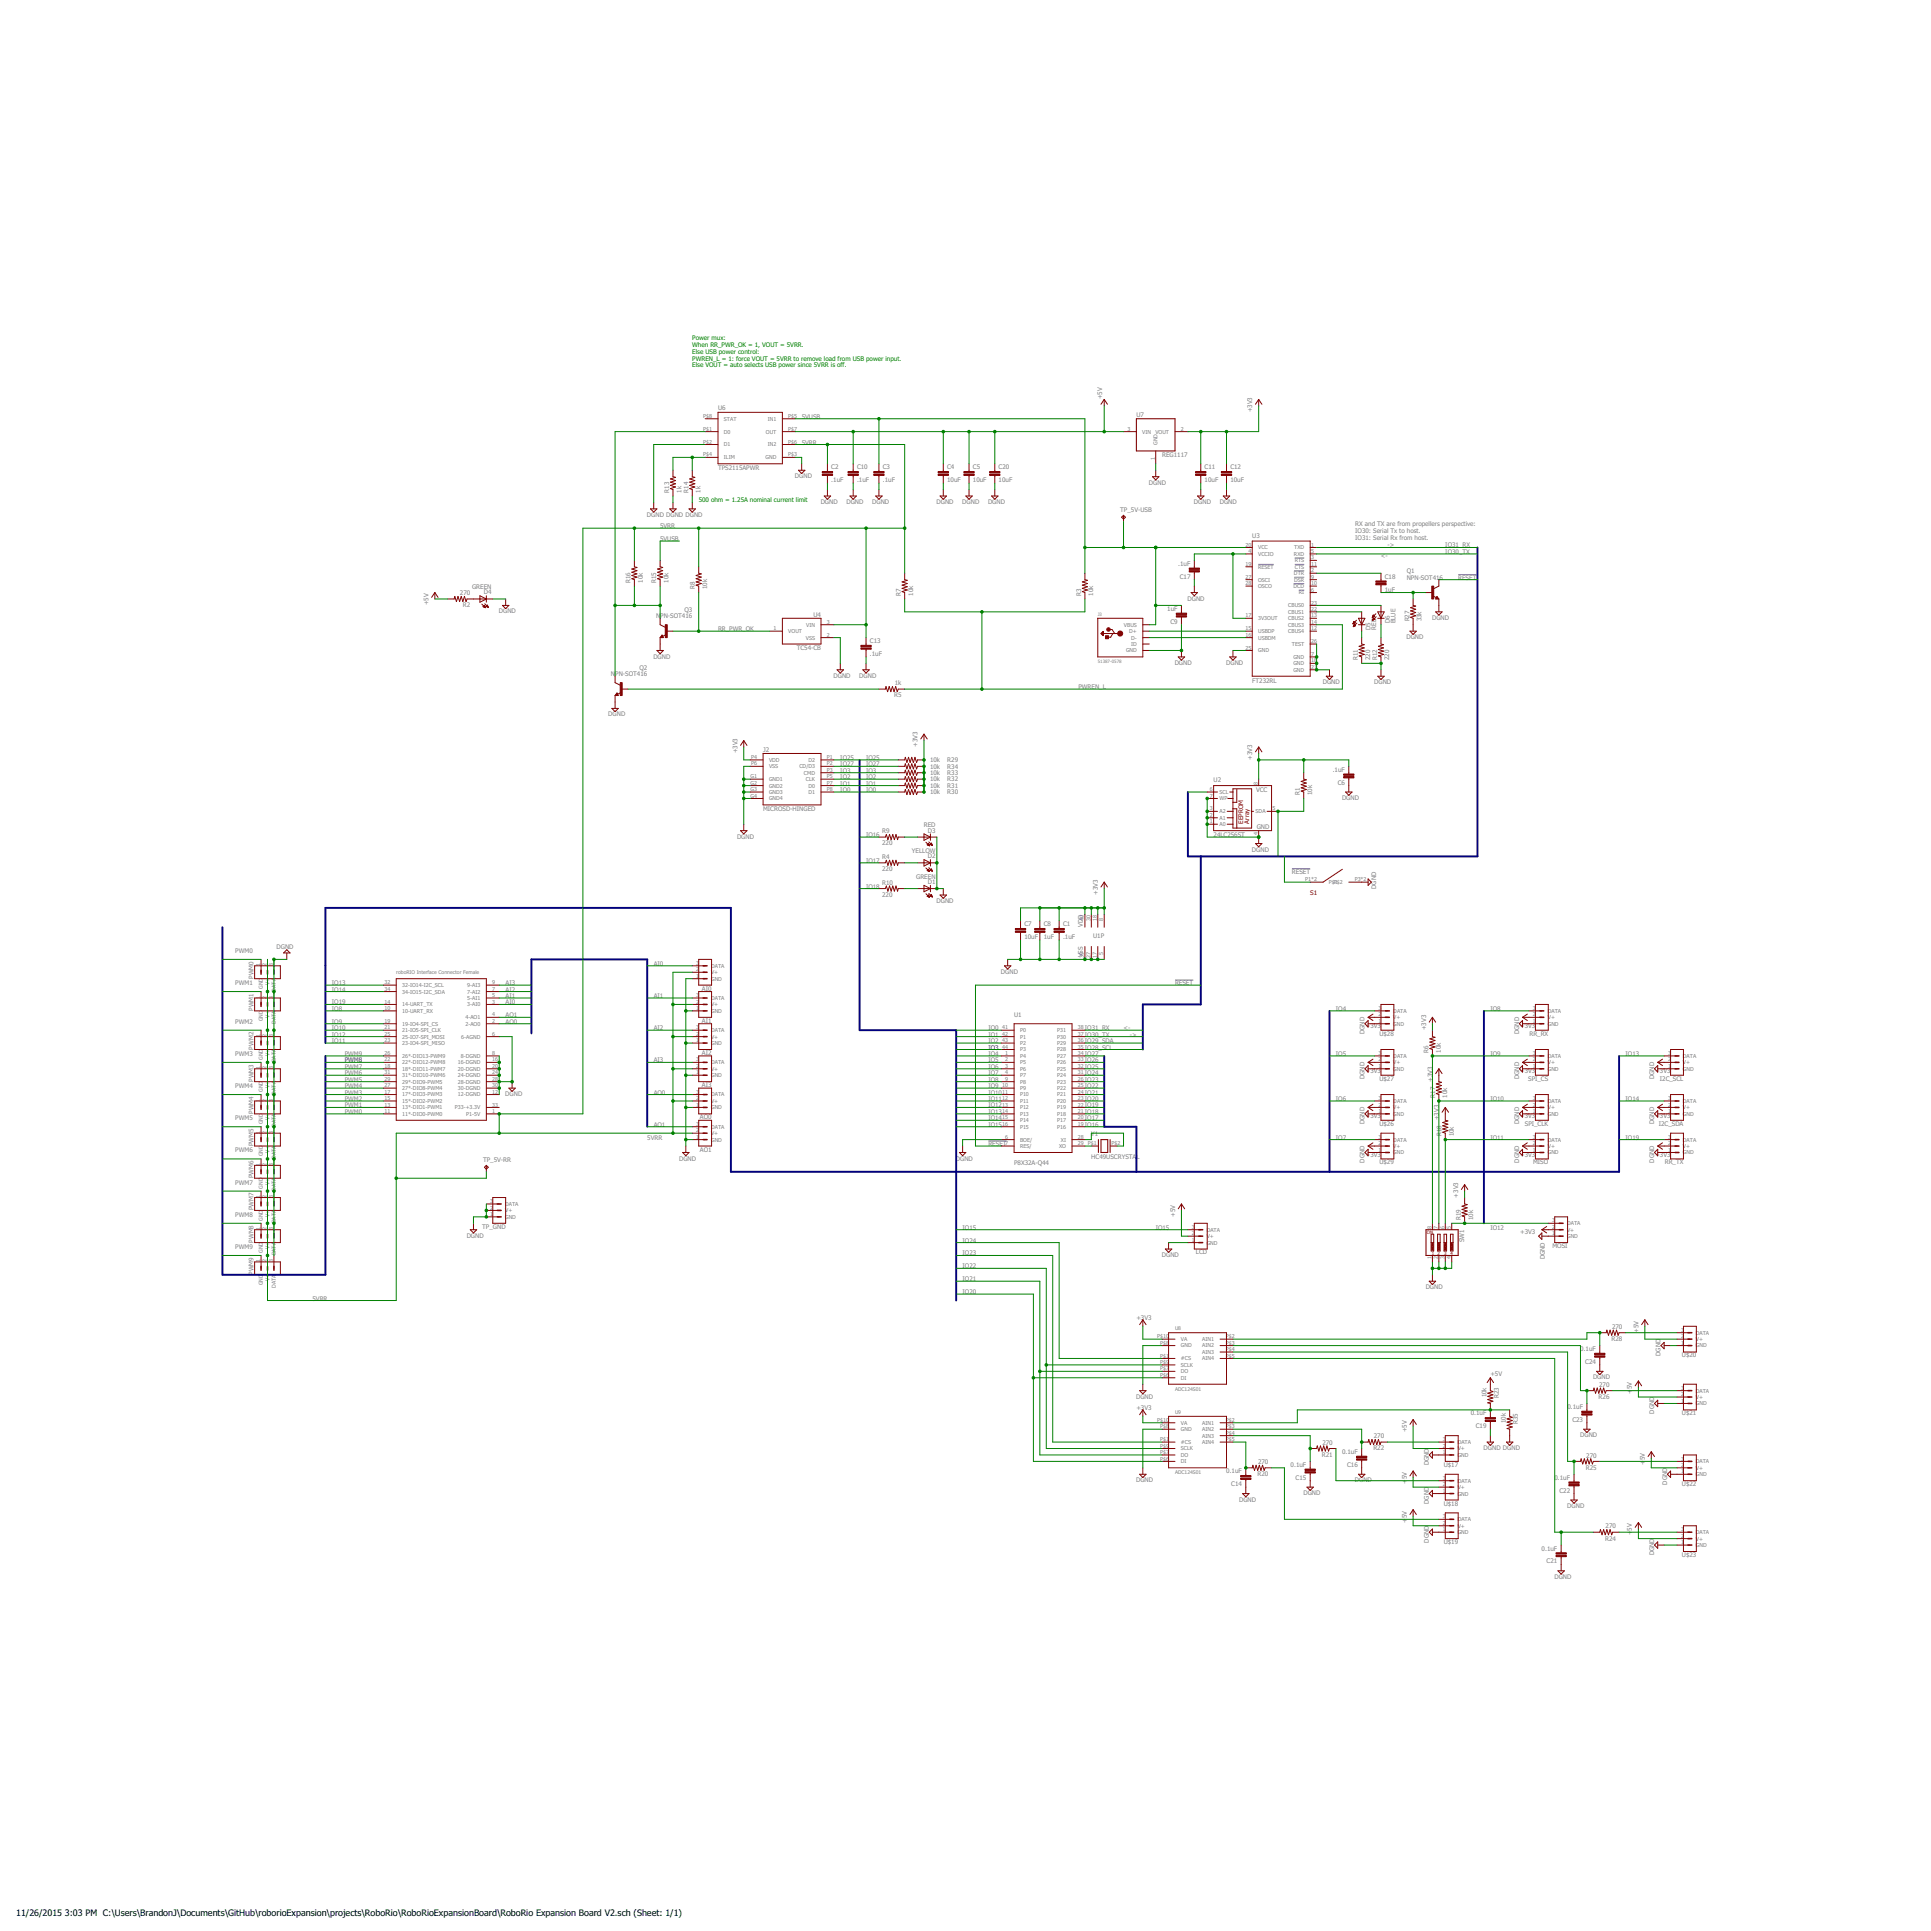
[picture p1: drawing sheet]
<svg xmlns="http://www.w3.org/2000/svg" width="762mm" height="762mm" viewBox="0 0 762 762" stroke-linecap="round" stroke-linejoin="round" font-family="sans-serif">
<defs><g id="words">
<g font-size="3.5">
<text x="6.4" y="756.1">11/26/2015</text>
<text x="25.6" y="756.1">3:03 PM C:\Users\BrandonJ\Documents\GitHub\roborioExpansion\projects\RoboRio\RoboRioExpansionBoard\RoboRio Expansion Board V2.sch (Sheet: 1/1)</text>
</g>
<g font-size="2.5" fill="#008000">
<text x="273.2" y="134.3">Power mux:</text>
<text x="273.2" y="136.9">When RR_PWR_OK = 1, VOUT = 5VRR.</text>
<text x="273.2" y="139.6">Else USB power control:</text>
<text x="273.2" y="142.3">PWREN_L = 1: force VOUT = 5VRR to remove load from USB power input.</text>
<text x="273.2" y="144.9">Else VOUT = auto selects USB power since 5VRR is off.</text>
<text x="275.7" y="198.3">500 ohm = 1.25A nominal current limit</text>
</g>
<g font-size="2.5" fill="#808080">
<text x="283.3" y="161.9">U6</text>
<text x="435" y="157.6" transform="rotate(-90 435 157.6)">+5V</text>
<text x="316.4" y="165.2">5VUSB</text>
<text x="448.4" y="164.6">U7</text>
<text x="494.2" y="162.7" transform="rotate(-90 494.2 162.7)">+3V3</text>
<text x="316.4" y="175.4">5VRR</text>
<text x="283.3" y="185.6">TPS2115APWR</text>
<text x="328" y="185.2">C2</text>
<text x="338.2" y="185.2">C10</text>
<text x="348.4" y="185.2">C3</text>
<text x="373.8" y="185.2">C4</text>
<text x="383.9" y="185.2">C5</text>
<text x="394.1" y="185.2">C20</text>
<text x="458.6" y="180.5">REG1117</text>
<text x="475.4" y="185.2">C11</text>
<text x="485.5" y="185.2">C12</text>
<text x="313.7" y="188.7">DGND</text>
<text x="328" y="190.3">.1uF</text>
<text x="338.2" y="190.3">.1uF</text>
<text x="348.4" y="190.3">.1uF</text>
<text x="373.8" y="190.3">10uF</text>
<text x="383.9" y="190.3">10uF</text>
<text x="394.1" y="190.3">10uF</text>
<text x="453.4" y="191.3">DGND</text>
<text x="475.4" y="190.3">10uF</text>
<text x="485.5" y="190.3">10uF</text>
<text x="264.1" y="194.5" transform="rotate(-90 264.1 194.5)">R13</text>
<text x="268.9" y="194.5" transform="rotate(-90 268.9 194.5)">1k</text>
<text x="271.7" y="194.5" transform="rotate(-90 271.7 194.5)">R14</text>
<text x="276.5" y="194.5" transform="rotate(-90 276.5 194.5)">1k</text>
<text x="255.3" y="204">DGND DGND DGND</text>
<text x="323.9" y="198.9">DGND</text>
<text x="334" y="198.9">DGND</text>
<text x="344.2" y="198.9">DGND</text>
<text x="369.6" y="198.9">DGND</text>
<text x="379.7" y="198.9">DGND</text>
<text x="389.9" y="198.9">DGND</text>
<text x="442.1" y="202.1">TP_5V-USB</text>
<text x="471.2" y="198.9">DGND</text>
<text x="481.3" y="198.9">DGND</text>
<text x="260.5" y="208.4">5VRR</text>
<text x="534.8" y="207.7">RX and TX are from propellers perspective:</text>
<text x="260.5" y="213.5">5VUSB</text>
<text x="494.2" y="212.2">U3</text>
<text x="534.8" y="210.3">IO30: Serial Tx to host.</text>
<text x="534.8" y="213">IO31: Serial Rx from host.</text>
<text x="544.9" y="220.4">&lt;-</text>
<text x="547.5" y="216">-&gt;</text>
<text x="570.3" y="216">IO31_RX</text>
<text x="570.3" y="218.6">IO30_TX</text>
<text x="464.9" y="223.3">.1uF</text>
<text x="555.1" y="226.2">Q1</text>
<text x="186.3" y="232.4">GREEN</text>
<text x="248.8" y="230" transform="rotate(-90 248.8 230)">R16</text>
<text x="253.6" y="230" transform="rotate(-90 253.6 230)">10k</text>
<text x="259" y="230" transform="rotate(-90 259 230)">R15</text>
<text x="263.8" y="230" transform="rotate(-90 263.8 230)">10k</text>
<text x="274.2" y="232.6" transform="rotate(-90 274.2 232.6)">R8</text>
<text x="279" y="232.6" transform="rotate(-90 279 232.6)">10k</text>
<text x="465.6" y="228.4">C17</text>
<text x="546.5" y="233.4">1uF</text>
<text x="546.5" y="228.4">C18</text>
<text x="555.1" y="228.7">NPN-SOT416</text>
<text x="575.4" y="228.7">RESET</text>
<text x="169.1" y="238.9" transform="rotate(-90 169.1 238.9)">+5V</text>
<text x="181.5" y="234.8">270</text>
<text x="182.7" y="239.6">R2</text>
<text x="190.9" y="234.6">D4</text>
<text x="355.5" y="235.1" transform="rotate(-90 355.5 235.1)">R7</text>
<text x="360.3" y="235.1" transform="rotate(-90 360.3 235.1)">10k</text>
<text x="426.6" y="235.1" transform="rotate(-90 426.6 235.1)">R3</text>
<text x="431.4" y="235.1" transform="rotate(-90 431.4 235.1)">10k</text>
<text x="468.6" y="237">DGND</text>
<text x="196.9" y="242.1">DGND</text>
<text x="258.9" y="244">N</text>
<text x="260.6" y="244">PN-SOT416</text>
<text x="270.1" y="241.4">Q3</text>
<text x="321" y="243.5">U4</text>
<text x="460.6" y="241.1">1uF</text>
<text x="556.1" y="245.3" transform="rotate(-90 556.1 245.3)">R27</text>
<text x="560.9" y="245.3" transform="rotate(-90 560.9 245.3)">33k</text>
<text x="565.1" y="244.6">DGND</text>
<text x="283.3" y="249.1">RR_PWR_OK</text>
<text x="461.8" y="246.1">C9</text>
<text x="540.9" y="248.6" transform="rotate(-90 540.9 248.6)">D5</text>
<text x="543" y="248.6" transform="rotate(-90 543 248.6)">RED</text>
<text x="548.5" y="246" transform="rotate(-90 548.5 246)">D6</text>
<text x="550.7" y="246" transform="rotate(-90 550.7 246)">BLUE</text>
<text x="314.4" y="256.7">TC54-CB</text>
<text x="343.3" y="253.8">C13</text>
<text x="555" y="252.2">DGND</text>
<text x="257.8" y="259.9">DGND</text>
<text x="343.3" y="258.8">.1uF</text>
<text x="463.5" y="262.4">DGND</text>
<text x="483.9" y="262.4">DGND</text>
<text x="535.8" y="260.5" transform="rotate(-90 535.8 260.5)">R11</text>
<text x="540.6" y="260.5" transform="rotate(-90 540.6 260.5)">220</text>
<text x="543.4" y="260.5" transform="rotate(-90 543.4 260.5)">R12</text>
<text x="548.2" y="260.5" transform="rotate(-90 548.2 260.5)">220</text>
<text x="241.1" y="266.8">N</text>
<text x="242.8" y="266.8">PN-SOT416</text>
<text x="252.3" y="264.3">Q2</text>
<text x="328.9" y="267.5">DGND</text>
<text x="339.1" y="267.5">DGND</text>
<text x="494.2" y="269.4">FT232RL</text>
<text x="352.8" y="275.2">R5</text>
<text x="353.1" y="270.4">1k</text>
<text x="425.6" y="271.9">PWREN_L</text>
<text x="522" y="270">DGND</text>
<text x="542.3" y="270">DGND</text>
<text x="240" y="282.7">DGND</text>
<text x="291" y="297.3" transform="rotate(-90 291 297.3)">+3V3</text>
<text x="301.1" y="296.6">J2</text>
<text x="331.6" y="299.9">IO25</text>
<text x="341.8" y="299.9">IO25</text>
<text x="362.1" y="294.8" transform="rotate(-90 362.1 294.8)">+3V3</text>
<text x="494.2" y="299.9" transform="rotate(-90 494.2 299.9)">+3V3</text>
<text x="331.6" y="302.4">IO27</text>
<text x="331.6" y="304.9">IO3</text>
<text x="341.8" y="302.4">IO27</text>
<text x="341.8" y="304.9">IO3</text>
<text x="367" y="300.7">10k</text>
<text x="367" y="305.8">10k</text>
<text x="367" y="303.3">10k</text>
<text x="373.8" y="300.7">R29</text>
<text x="373.8" y="305.8">R33</text>
<text x="373.8" y="303.3">R34</text>
<text x="525.9" y="304.6">.1uF</text>
<text x="331.6" y="310">IO1</text>
<text x="331.6" y="307.5">IO2</text>
<text x="341.8" y="310">IO1</text>
<text x="341.8" y="307.5">IO2</text>
<text x="367" y="310.9">10k</text>
<text x="367" y="308.4">10k</text>
<text x="373.8" y="310.9">R31</text>
<text x="373.8" y="308.4">R32</text>
<text x="478.9" y="308.7">U2</text>
<text x="527.9" y="309.6">C6</text>
<text x="331.6" y="312.6">IO0</text>
<text x="341.8" y="312.6">IO0</text>
<text x="367" y="313.4">10k</text>
<text x="373.8" y="313.4">R30</text>
<text x="495.7" y="312.6">VCC</text>
<text x="513" y="313.8" transform="rotate(-90 513 313.8)">R1</text>
<text x="517.8" y="313.8" transform="rotate(-90 517.8 313.8)">10k</text>
<text x="529.6" y="315.7">DGND</text>
<text x="301.1" y="320.2">MICROSD-HINGED</text>
<text x="348.1" y="328.8">R9</text>
<text x="364.6" y="326.4">RED</text>
<text x="366.1" y="328.6">D3</text>
<text x="495.9" y="327">GND</text>
<text x="290.8" y="331">DGND</text>
<text x="341.8" y="330.3">IO16</text>
<text x="348.1" y="333.6">220</text>
<text x="478.9" y="330.3">24LC256ST</text>
<text x="341.8" y="340.5">IO17</text>
<text x="348.1" y="339">R4</text>
<text x="359.9" y="336.6">YELLOW</text>
<text x="366.1" y="338.7">D2</text>
<text x="494" y="336">DGND</text>
<text x="348.1" y="343.8">220</text>
<text x="361.5" y="346.7">GREEN</text>
<text x="509.8" y="344.8">RESET</text>
<text x="341.8" y="350.7">IO18</text>
<text x="348.1" y="354">220</text>
<text x="348.1" y="349.2">R10</text>
<text x="366.1" y="348.9">D1</text>
<text x="433.2" y="353.2" transform="rotate(-90 433.2 353.2)">+3V3</text>
<text x="543" y="350.8" transform="rotate(-90 543 350.8)">DGND</text>
<text x="369.6" y="356.4">DGND</text>
<text x="404.2" y="365.5">C7</text>
<text x="411.9" y="365.5">C8</text>
<text x="419.5" y="365.5">C1</text>
<text x="427.4" y="365.7" transform="rotate(-90 427.4 365.7)">VDD</text>
<text x="404.2" y="370.6">10uF</text>
<text x="411.9" y="370.6">1uF</text>
<text x="419.5" y="370.6">.1uF</text>
<text x="431.4" y="370.2">U1P</text>
<text x="92.9" y="376.1">PWM0</text>
<text x="109.1" y="374.7">DGND</text>
<text x="427.4" y="377.8" transform="rotate(-90 427.4 377.8)">VSS</text>
<text x="257.9" y="381.1">AI0</text>
<text x="92.9" y="388.8">PWM1</text>
<text x="100.1" y="386.2" transform="rotate(-90 100.1 386.2)">PWM0</text>
<text x="131" y="388.8">IO13</text>
<text x="199.5" y="388.8">AI3</text>
<text x="395" y="384.3">DGND</text>
<text x="463.7" y="388.8">RESET</text>
<text x="131" y="391.3">IO14</text>
<text x="199.5" y="391.3">AI2</text>
<text x="199.5" y="393.8">AI1</text>
<text x="257.9" y="393.8">AI1</text>
<text x="277" y="390.9">AI0</text>
<text x="100.1" y="398.9" transform="rotate(-90 100.1 398.9)">PWM1</text>
<text x="131" y="398.9">IO8</text>
<text x="131" y="396.4">IO19</text>
<text x="199.5" y="396.4">AI0</text>
<text x="199.5" y="401.4">AO1</text>
<text x="400.2" y="401.4">U1</text>
<text x="527.2" y="398.9">IO4</text>
<text x="588.1" y="398.9">IO8</text>
<text x="92.9" y="404">PWM2</text>
<text x="131" y="404">IO9</text>
<text x="131" y="406.5">IO10</text>
<text x="199.5" y="404">AO0</text>
<text x="257.9" y="406.5">AI2</text>
<text x="277" y="403.6">AI1</text>
<text x="390" y="406.5">IO0</text>
<text x="428.1" y="406.5">IO31_RX</text>
<text x="443.4" y="406.5">&lt;-</text>
<text x="538.9" y="405.8">+3V3</text>
<text x="562.7" y="406.5" transform="rotate(-90 562.7 406.5)">+3V3</text>
<text x="599.9" y="405.8">+3V3</text>
<text x="131" y="411.6">IO11</text>
<text x="131" y="409.1">IO12</text>
<text x="390" y="409.1">IO1</text>
<text x="390" y="411.6">IO2</text>
<text x="428.1" y="409.1">IO30_TX</text>
<text x="428.1" y="411.6">IO29_SDA</text>
<text x="445.9" y="409.1">-&gt;</text>
<text x="538.5" y="408.1" transform="rotate(-90 538.5 408.1)">DGND</text>
<text x="544.3" y="408.7">U$28</text>
<text x="599.4" y="408.1" transform="rotate(-90 599.4 408.1)">DGND</text>
<text x="603.5" y="408.7">RR_RX</text>
<text x="92.9" y="416.7">PWM3</text>
<text x="100.1" y="414.1" transform="rotate(-90 100.1 414.1)">PWM2</text>
<text x="136" y="419.2">PWM8</text>
<text x="136" y="416.7">PWM9</text>
<text x="257.9" y="419.2">AI3</text>
<text x="277" y="416.3">AI2</text>
<text x="390" y="419.2">IO5</text>
<text x="390" y="414.1">IO3</text>
<text x="390" y="416.7">IO4</text>
<text x="428.1" y="419.2">IO26</text>
<text x="428.1" y="416.7">IO27</text>
<text x="428.1" y="414.1">IO28_SCL</text>
<text x="527.2" y="416.7">IO5</text>
<text x="563.8" y="415.4" transform="rotate(-90 563.8 415.4)">R6</text>
<text x="568.6" y="415.4" transform="rotate(-90 568.6 415.4)">10k</text>
<text x="588.1" y="416.7">IO9</text>
<text x="641.5" y="416.7">IO13</text>
<text x="136" y="421.8">PWM7</text>
<text x="136" y="424.3">PWM6</text>
<text x="390" y="421.8">IO6</text>
<text x="390" y="424.3">IO7</text>
<text x="428.1" y="424.3">IO24</text>
<text x="428.1" y="421.8">IO25</text>
<text x="538.5" y="425.8" transform="rotate(-90 538.5 425.8)">DGND</text>
<text x="538.9" y="423.5">+3V3</text>
<text x="599.4" y="425.8" transform="rotate(-90 599.4 425.8)">DGND</text>
<text x="599.9" y="423.5">+3V3</text>
<text x="652.8" y="425.8" transform="rotate(-90 652.8 425.8)">DGND</text>
<text x="653.2" y="423.5">+3V3</text>
<text x="92.9" y="429.4">PWM4</text>
<text x="100.1" y="426.8" transform="rotate(-90 100.1 426.8)">PWM3</text>
<text x="136" y="431.9">PWM3</text>
<text x="136" y="426.8">PWM5</text>
<text x="136" y="429.4">PWM4</text>
<text x="257.9" y="431.9">AO0</text>
<text x="277" y="429">AI3</text>
<text x="390" y="426.8">IO8</text>
<text x="390" y="429.4">IO9</text>
<text x="390" y="431.9">IO10</text>
<text x="428.1" y="431.9">IO21</text>
<text x="428.1" y="429.4">IO22</text>
<text x="428.1" y="426.8">IO23</text>
<text x="544.3" y="426.5">U$27</text>
<text x="565.3" y="426.8" transform="rotate(-90 565.3 426.8)">+3V3</text>
<text x="603" y="426.5">SPI_CS</text>
<text x="655" y="426.5">I2C_SCL</text>
<text x="136" y="437">PWM1</text>
<text x="136" y="434.5">PWM2</text>
<text x="199.4" y="432.6">DGND</text>
<text x="390" y="434.5">IO11</text>
<text x="390" y="437">IO12</text>
<text x="428.1" y="437">IO19</text>
<text x="428.1" y="434.5">IO20</text>
<text x="527.2" y="434.5">IO6</text>
<text x="566.3" y="433.2" transform="rotate(-90 566.3 433.2)">R17</text>
<text x="571.1" y="433.2" transform="rotate(-90 571.1 433.2)">10k</text>
<text x="588.1" y="434.5">IO10</text>
<text x="641.5" y="434.5">IO14</text>
<text x="92.9" y="442.1">PWM5</text>
<text x="100.1" y="439.5" transform="rotate(-90 100.1 439.5)">PWM4</text>
<text x="136" y="439.5">PWM0</text>
<text x="276.2" y="441.7">AO0</text>
<text x="390" y="439.5">IO13</text>
<text x="390" y="442.1">IO14</text>
<text x="428.1" y="442.1">IO17</text>
<text x="428.1" y="439.5">IO18</text>
<text x="538.5" y="443.6" transform="rotate(-90 538.5 443.6)">DGND</text>
<text x="538.9" y="441.3">+3V3</text>
<text x="567.8" y="442.1" transform="rotate(-90 567.8 442.1)">+3V3</text>
<text x="599.4" y="443.6" transform="rotate(-90 599.4 443.6)">DGND</text>
<text x="599.9" y="441.3">+3V3</text>
<text x="652.8" y="443.6" transform="rotate(-90 652.8 443.6)">DGND</text>
<text x="653.2" y="441.3">+3V3</text>
<text x="255.4" y="449.7">5VRR</text>
<text x="257.9" y="444.6">AO1</text>
<text x="390" y="444.6">IO15</text>
<text x="428.1" y="444.6">IO16</text>
<text x="430.7" y="448.4">Y1</text>
<text x="527.2" y="449.7">IO7</text>
<text x="544.3" y="444.2">U$26</text>
<text x="568.8" y="448.4" transform="rotate(-90 568.8 448.4)">R18</text>
<text x="573.6" y="448.4" transform="rotate(-90 573.6 448.4)">10k</text>
<text x="588.1" y="449.7">IO11</text>
<text x="601.7" y="444.2">SPI_CLK</text>
<text x="641.5" y="449.7">IO19</text>
<text x="654.6" y="444.2">I2C_SDA</text>
<text x="92.9" y="454.8">PWM6</text>
<text x="100.1" y="452.2" transform="rotate(-90 100.1 452.2)">PWM5</text>
<text x="276.2" y="454.4">AO1</text>
<text x="390" y="452.2">RESET</text>
<text x="190.6" y="458.6">TP_5V-RR</text>
<text x="268" y="458">DGND</text>
<text x="377.2" y="458">DGND</text>
<text x="400.2" y="459.9">P8X32A-Q44</text>
<text x="430.7" y="457.3">HC49USCRYSTAL</text>
<text x="538.5" y="458.8" transform="rotate(-90 538.5 458.8)">DGND</text>
<text x="538.9" y="456.6">+3V3</text>
<text x="544.3" y="459.5">U$29</text>
<text x="599.4" y="458.8" transform="rotate(-90 599.4 458.8)">DGND</text>
<text x="599.9" y="456.6">+3V3</text>
<text x="605" y="459.5">MISO</text>
<text x="652.8" y="458.8" transform="rotate(-90 652.8 458.8)">DGND</text>
<text x="653.2" y="456.6">+3V3</text>
<text x="657" y="459.5">RR_TX</text>
<text x="92.9" y="467.5">PWM7</text>
<text x="100.1" y="464.9" transform="rotate(-90 100.1 464.9)">PWM6</text>
<text x="575.4" y="472.6" transform="rotate(-90 575.4 472.6)">+3V3</text>
<text x="100.1" y="477.6" transform="rotate(-90 100.1 477.6)">PWM7</text>
<text x="92.9" y="480.2">PWM8</text>
<text x="190.3" y="484.9">TP_GND</text>
<text x="379.9" y="485.3">IO15</text>
<text x="456.1" y="485.3">IO15</text>
<text x="463.7" y="480.2" transform="rotate(-90 463.7 480.2)">+5V</text>
<text x="576.5" y="481.5" transform="rotate(-90 576.5 481.5)">R19</text>
<text x="581.3" y="481.5" transform="rotate(-90 581.3 481.5)">10k</text>
<text x="588.1" y="485.3">IO12</text>
<text x="100.1" y="490.3" transform="rotate(-90 100.1 490.3)">PWM8</text>
<text x="184.2" y="488.4">DGND</text>
<text x="379.9" y="490.3">IO24</text>
<text x="577.8" y="490.3" transform="rotate(-90 577.8 490.3)">SW1</text>
<text x="599.9" y="487">+3V3</text>
<text x="92.9" y="492.9">PWM9</text>
<text x="379.9" y="495.4">IO23</text>
<text x="458.5" y="496.1">DGND</text>
<text x="471.9" y="495">LCD</text>
<text x="609.6" y="496.9" transform="rotate(-90 609.6 496.9)">DGND</text>
<text x="612.6" y="492.5">MOSI</text>
<text x="100.1" y="503" transform="rotate(-90 100.1 503)">PWM9</text>
<text x="379.9" y="500.5">IO22</text>
<text x="379.9" y="505.6">IO21</text>
<text x="562.6" y="508.8">DGND</text>
<text x="123.3" y="513.2">5VRR</text>
<text x="379.9" y="510.7">IO20</text>
<text x="448.4" y="520.8">+3V3</text>
<text x="636.1" y="524.4">270</text>
<text x="646.5" y="525.9" transform="rotate(-90 646.5 525.9)">+5V</text>
<text x="623.6" y="533.1">0.1uF</text>
<text x="635.9" y="529.2">R28</text>
<text x="625.6" y="538.2">C24</text>
<text x="655.3" y="535" transform="rotate(-90 655.3 535)">DGND</text>
<text x="663.7" y="535.7">U$20</text>
<text x="588.1" y="542.9">+5V</text>
<text x="628.6" y="544.3">DGND</text>
<text x="448.3" y="551.9">DGND</text>
<text x="586.6" y="551.4" transform="rotate(-90 586.6 551.4)">10k</text>
<text x="591.4" y="551.7" transform="rotate(-90 591.4 551.7)">R23</text>
<text x="631" y="547.2">270</text>
<text x="644" y="550" transform="rotate(-90 644 550)">+</text>
<text x="644" y="548.2" transform="rotate(-90 644 548.2)">5V</text>
<text x="448.4" y="556.4">+3</text>
<text x="451.6" y="556.4">V3</text>
<text x="618.5" y="556">0.1uF</text>
<text x="630.9" y="552">R26</text>
<text x="652.8" y="557.9" transform="rotate(-90 652.8 557.9)">DGND</text>
<text x="580.4" y="558.5">0.1uF</text>
<text x="582.4" y="563.6">C19</text>
<text x="594.2" y="561.6" transform="rotate(-90 594.2 561.6)">10k</text>
<text x="599" y="561.9" transform="rotate(-90 599 561.9)">R35</text>
<text x="620.5" y="561.1">C23</text>
<text x="663.7" y="558.5">U$21</text>
<text x="542.2" y="567.6">270</text>
<text x="555.1" y="565.3" transform="rotate(-90 555.1 565.3)">+5V</text>
<text x="623.6" y="567.2">DGND</text>
<text x="521.6" y="574.9">R21</text>
<text x="521.8" y="570.1">270</text>
<text x="529.6" y="573.8">0.1uF</text>
<text x="542" y="572.4">R22</text>
<text x="585.5" y="572.2">DGND DGND</text>
<text x="626" y="575.2">270</text>
<text x="483.9" y="581.4">0.1uF</text>
<text x="496.4" y="577.7">270</text>
<text x="509.3" y="578.9">0.1uF</text>
<text x="531.6" y="578.9">C16</text>
<text x="563.9" y="578.2" transform="rotate(-90 563.9 578.2)">DGND</text>
<text x="569.7" y="578.9">U$17</text>
<text x="625.8" y="580">R25</text>
<text x="649.1" y="578" transform="rotate(-90 649.1 578)">+</text>
<text x="649.1" y="576.1" transform="rotate(-90 649.1 576.1)">5V</text>
<text x="448.3" y="584.9">DGND</text>
<text x="485.9" y="586.5">C14</text>
<text x="496.2" y="582.5">R20</text>
<text x="511.3" y="583.9">C15</text>
<text x="534.7" y="584.9">DGND</text>
<text x="555.1" y="585.6" transform="rotate(-90 555.1 585.6)">+</text>
<text x="555.1" y="583.8" transform="rotate(-90 555.1 583.8)">5V</text>
<text x="613.4" y="583.9">0.1uF</text>
<text x="657.8" y="585.8" transform="rotate(-90 657.8 585.8)">DGND</text>
<text x="663.7" y="586.5">U$22</text>
<text x="488.9" y="592.6">DGND</text>
<text x="514.3" y="590">DGND</text>
<text x="563.9" y="593.5" transform="rotate(-90 563.9 593.5)">DGND</text>
<text x="615.4" y="589">C22</text>
<text x="555.1" y="599" transform="rotate(-90 555.1 599)">5V</text>
<text x="569.7" y="594.1">U$18</text>
<text x="618.5" y="595.1">DGND</text>
<text x="555.1" y="600.8" transform="rotate(-90 555.1 600.8)">+</text>
<text x="633.6" y="603.1">270</text>
<text x="644" y="605.9" transform="rotate(-90 644 605.9)">+</text>
<text x="644" y="604.1" transform="rotate(-90 644 604.1)">5V</text>
<text x="563.9" y="608.7" transform="rotate(-90 563.9 608.7)">DGND</text>
<text x="569.7" y="609.3">U$19</text>
<text x="608.4" y="611.9">0.1uF</text>
<text x="633.4" y="607.9">R24</text>
<text x="610.3" y="616.9">C21</text>
<text x="652.8" y="613.8" transform="rotate(-90 652.8 613.8)">DGND</text>
<text x="663.7" y="614.4">U$23</text>
<text x="613.4" y="623">DGND</text>
</g>
<g font-size="2.5" fill="#800000">
<text x="490.6" y="325" transform="rotate(-90 490.6 325)">EEPROM</text>
<text x="492.9" y="325" transform="rotate(-90 492.9 325)">Array</text>
<text x="517" y="353.2">S1</text>
</g>
<g font-size="2.1" fill="#808080">
<text x="277.5" y="164.9">P$8</text>
<text x="285.7" y="166">STAT</text>
<text x="303" y="166">IN1</text>
<text x="311.1" y="164.9">P$5</text>
<text x="277.5" y="170">P$1</text>
<text x="285.7" y="171.1">D0</text>
<text x="302.3" y="171.1">OUT</text>
<text x="311.1" y="170">P$7</text>
<text x="444.9" y="170">3</text>
<text x="450.8" y="171.1">VIN</text>
<text x="455.9" y="171.1">VOUT</text>
<text x="466" y="170">2</text>
<text x="277.5" y="175.1">P$2</text>
<text x="285.7" y="176.2">D1</text>
<text x="303" y="176.2">IN2</text>
<text x="311.1" y="175.1">P$6</text>
<text x="456.8" y="175.6" transform="rotate(-90 456.8 175.6)">GND</text>
<text x="277.5" y="180.1">P$4</text>
<text x="285.7" y="181.3">ILIM</text>
<text x="302.1" y="181.3">GND</text>
<text x="311.1" y="180.1">P$3</text>
<text x="455.7" y="181.4" transform="rotate(-90 455.7 181.4)">1</text>
<text x="491.5" y="215.7">20</text>
<text x="517.4" y="215.7">1</text>
<text x="492.6" y="218.2">4</text>
<text x="496.5" y="216.8">VCC</text>
<text x="496.5" y="219.3">VCCIO</text>
<text x="510.6" y="219.3">RXD</text>
<text x="510.7" y="216.8">TXD</text>
<text x="510.9" y="221.9">RTS</text>
<text x="517.4" y="218.2">5</text>
<text x="517.4" y="220.8">3</text>
<text x="491.5" y="223.3">19</text>
<text x="496.5" y="224.4">RESET</text>
<text x="510.6" y="227">DTR</text>
<text x="510.9" y="224.4">CTS</text>
<text x="517.4" y="223.3">11</text>
<text x="517.4" y="225.8">2</text>
<text x="491.5" y="230.9">28</text>
<text x="491.5" y="228.4">27</text>
<text x="496.5" y="232">OSCO</text>
<text x="496.5" y="229.5">OSCI</text>
<text x="510.5" y="232">DCD</text>
<text x="510.7" y="229.5">DSR</text>
<text x="517.4" y="228.4">9</text>
<text x="517.4" y="230.9">10</text>
<text x="517.4" y="233.5">6</text>
<text x="508.4" y="239.7">CBUS0</text>
<text x="512.5" y="234.6">RI</text>
<text x="517.4" y="238.5">23</text>
<text x="491.5" y="243.6">17</text>
<text x="496.5" y="244.7">3V3OUT</text>
<text x="508.4" y="242.2">CBUS1</text>
<text x="508.4" y="244.7">CBUS2</text>
<text x="517.4" y="241.1">22</text>
<text x="517.4" y="243.6">13</text>
<text x="305.2" y="248.7">1</text>
<text x="311.1" y="249.8">VOUT</text>
<text x="318.2" y="247.3">VIN</text>
<text x="326.3" y="246.2">3</text>
<text x="326.3" y="251.2">2</text>
<text x="443.5" y="247.3">VBUS</text>
<text x="445.6" y="249.8">D+</text>
<text x="491.5" y="248.7">15</text>
<text x="491.5" y="251.2">16</text>
<text x="496.5" y="249.8">USBDP</text>
<text x="508.4" y="247.3">CBUS3</text>
<text x="508.4" y="249.8">CBUS4</text>
<text x="517.4" y="246.2">14</text>
<text x="517.4" y="248.7">12</text>
<text x="318" y="252.4">VSS</text>
<text x="444.3" y="257.4">GND</text>
<text x="446.4" y="254.9">ID</text>
<text x="446.4" y="252.4">D-</text>
<text x="491.5" y="256.3">25</text>
<text x="496.5" y="252.4">USBDM</text>
<text x="496.5" y="257.4">GND</text>
<text x="509.8" y="254.9">TEST</text>
<text x="517.4" y="253.8">26</text>
<text x="510.4" y="260">GND</text>
<text x="510.4" y="262.5">GND</text>
<text x="517.4" y="258.9">7</text>
<text x="517.4" y="261.4">18</text>
<text x="517.4" y="263.9">21</text>
<text x="510.4" y="265.1">GND</text>
<text x="296.4" y="299.5">P4</text>
<text x="326.3" y="299.5">P1</text>
<text x="296.4" y="302">P6</text>
<text x="303.5" y="300.6">VDD</text>
<text x="303.5" y="303.2">VSS</text>
<text x="315.4" y="303.2">CD/D3</text>
<text x="317.2" y="305.7">CMD</text>
<text x="319" y="300.6">D2</text>
<text x="326.3" y="302">P2</text>
<text x="326.3" y="304.6">P3</text>
<text x="296.2" y="307.1">G1</text>
<text x="296.2" y="309.7">G2</text>
<text x="303.5" y="308.2">GND1</text>
<text x="303.5" y="310.8">GND2</text>
<text x="318" y="308.2">CLK</text>
<text x="319" y="310.8">D0</text>
<text x="326.3" y="307.1">P5</text>
<text x="326.3" y="309.7">P7</text>
<text x="496.3" y="309.7" transform="rotate(-90 496.3 309.7)">8</text>
<text x="296.2" y="312.2">G3</text>
<text x="296.2" y="314.7">G4</text>
<text x="303.5" y="313.3">GND3</text>
<text x="303.5" y="315.9">GND4</text>
<text x="319" y="313.3">D1</text>
<text x="326.3" y="312.2">P8</text>
<text x="477.4" y="312.2">6</text>
<text x="477.4" y="314.7">7</text>
<text x="481.2" y="313.3">SCL</text>
<text x="481.2" y="315.9">WP</text>
<text x="477.4" y="322.4">2</text>
<text x="477.4" y="319.8">3</text>
<text x="481.2" y="323.5">A1</text>
<text x="481.2" y="320.9">A2</text>
<text x="495.5" y="320.9">SDA</text>
<text x="502.1" y="319.8">5</text>
<text x="477.4" y="324.9">1</text>
<text x="481.2" y="326">A0</text>
<text x="496.3" y="329.3" transform="rotate(-90 496.3 329.3)">4</text>
<text x="515.1" y="347.8">P1*2</text>
<text x="534.6" y="347.8">P3*2</text>
<text x="524.4" y="348.9">P$P1$2</text>
<text x="427.8" y="363.6" transform="rotate(-90 427.8 363.6)">40</text>
<text x="430.3" y="363.6" transform="rotate(-90 430.3 363.6)">30</text>
<text x="432.8" y="363.6" transform="rotate(-90 432.8 363.6)">18</text>
<text x="435.4" y="363.6" transform="rotate(-90 435.4 363.6)">8</text>
<text x="435.4" y="377" transform="rotate(-90 435.4 377)">5</text>
<text x="102.7" y="381.3" transform="rotate(-90 102.7 381.3)">1</text>
<text x="105.2" y="381.3" transform="rotate(-90 105.2 381.3)">2</text>
<text x="107.7" y="381.3" transform="rotate(-90 107.7 381.3)">3</text>
<text x="274.8" y="383.3">2</text>
<text x="274.8" y="380.8">3</text>
<text x="280.6" y="381.9">DATA</text>
<text x="427.8" y="378.2" transform="rotate(-90 427.8 378.2)">39</text>
<text x="430.3" y="378.2" transform="rotate(-90 430.3 378.2)">27</text>
<text x="432.8" y="378.2" transform="rotate(-90 432.8 378.2)">17</text>
<text x="106.3" y="388.8" transform="rotate(-90 106.3 388.8)">V+</text>
<text x="151.7" y="388.4">32</text>
<text x="158.7" y="389.5">32-IO14-I2C_SCL</text>
<text x="184.4" y="389.5">9-AI3</text>
<text x="194.2" y="388.4">9</text>
<text x="274.8" y="385.9">1</text>
<text x="280.6" y="387">GND</text>
<text x="280.6" y="384.4">V+</text>
<text x="102.7" y="394" transform="rotate(-90 102.7 394)">1</text>
<text x="103.8" y="390.3" transform="rotate(-90 103.8 390.3)">GND</text>
<text x="105.2" y="394" transform="rotate(-90 105.2 394)">2</text>
<text x="107.7" y="394" transform="rotate(-90 107.7 394)">3</text>
<text x="108.9" y="391.3" transform="rotate(-90 108.9 391.3)">DATA</text>
<text x="151.7" y="390.9">34</text>
<text x="158.7" y="392.1">34-IO15-I2C_SDA</text>
<text x="184.4" y="392.1">7-AI2</text>
<text x="184.4" y="394.6">5-AI1</text>
<text x="194.2" y="390.9">7</text>
<text x="194.2" y="393.5">5</text>
<text x="274.8" y="393.5">3</text>
<text x="280.6" y="394.6">DATA</text>
<text x="106.3" y="401.5" transform="rotate(-90 106.3 401.5)">V+</text>
<text x="151.7" y="396">14</text>
<text x="151.7" y="398.6">10</text>
<text x="158.7" y="397.1">14-UART_TX</text>
<text x="158.7" y="399.7">10-UART_RX</text>
<text x="184.4" y="397.1">3-AI0</text>
<text x="194.2" y="401.1">4</text>
<text x="194.2" y="396">3</text>
<text x="274.8" y="398.6">1</text>
<text x="274.8" y="396">2</text>
<text x="280.6" y="399.7">GND</text>
<text x="280.6" y="397.1">V+</text>
<text x="544" y="401.1">2</text>
<text x="544" y="398.6">3</text>
<text x="549.8" y="399.7">DATA</text>
<text x="604.9" y="401.1">2</text>
<text x="604.9" y="398.6">3</text>
<text x="610.8" y="399.7">DATA</text>
<text x="103.8" y="403" transform="rotate(-90 103.8 403)">GND</text>
<text x="108.9" y="404" transform="rotate(-90 108.9 404)">DATA</text>
<text x="151.7" y="406.2">21</text>
<text x="151.7" y="403.6">19</text>
<text x="158.7" y="407.3">21-IO5-SPI_CLK</text>
<text x="158.7" y="404.8">19-IO4-SPI_CS</text>
<text x="183.7" y="402.2">4-AO1</text>
<text x="183.7" y="404.8">2-AO0</text>
<text x="194.2" y="403.6">2</text>
<text x="274.8" y="406.2">3</text>
<text x="280.6" y="407.3">DATA</text>
<text x="395.5" y="406.2">41</text>
<text x="402.5" y="407.3">P0</text>
<text x="417.2" y="407.3">P31</text>
<text x="425.4" y="406.2">38</text>
<text x="544" y="403.6">1</text>
<text x="549.8" y="404.8">GND</text>
<text x="549.8" y="402.2">V+</text>
<text x="604.9" y="403.6">1</text>
<text x="610.8" y="404.8">GND</text>
<text x="610.8" y="402.2">V+</text>
<text x="102.7" y="409.3" transform="rotate(-90 102.7 409.3)">1</text>
<text x="105.2" y="409.3" transform="rotate(-90 105.2 409.3)">2</text>
<text x="107.7" y="409.3" transform="rotate(-90 107.7 409.3)">3</text>
<text x="151.7" y="408.7">25</text>
<text x="151.7" y="411.3">23</text>
<text x="158.7" y="409.8">25-IO7-SPI_MOSI</text>
<text x="158.7" y="412.4">23-IO4-SPI_MISO</text>
<text x="182" y="409.8">6-AGND</text>
<text x="194.2" y="408.7">6</text>
<text x="274.8" y="411.3">1</text>
<text x="274.8" y="408.7">2</text>
<text x="280.6" y="412.4">GND</text>
<text x="280.6" y="409.8">V+</text>
<text x="395.5" y="408.7">42</text>
<text x="395.5" y="411.3">43</text>
<text x="395.5" y="413.8">44</text>
<text x="402.5" y="409.8">P1</text>
<text x="402.5" y="412.4">P2</text>
<text x="417.2" y="412.4">P29</text>
<text x="417.2" y="409.8">P30</text>
<text x="425.4" y="413.8">35</text>
<text x="425.4" y="411.3">36</text>
<text x="425.4" y="408.7">37</text>
<text x="103.8" y="418.2" transform="rotate(-90 103.8 418.2)">GND</text>
<text x="106.3" y="416.8" transform="rotate(-90 106.3 416.8)">V+</text>
<text x="108.9" y="419.2" transform="rotate(-90 108.9 419.2)">DATA</text>
<text x="151.7" y="416.3">26</text>
<text x="151.7" y="418.9">22</text>
<text x="158.7" y="417.4">26*-DIO13-PWM9</text>
<text x="158.7" y="420">22*-DIO12-PWM8</text>
<text x="180.7" y="420">16-DGND</text>
<text x="181.9" y="417.4">8-DGND</text>
<text x="194.2" y="418.9">16</text>
<text x="194.2" y="416.3">8</text>
<text x="274.8" y="418.9">3</text>
<text x="280.6" y="420">DATA</text>
<text x="396.7" y="416.3">1</text>
<text x="396.7" y="418.9">2</text>
<text x="402.5" y="414.9">P3</text>
<text x="402.5" y="417.4">P4</text>
<text x="402.5" y="420">P5</text>
<text x="417.2" y="420">P26</text>
<text x="417.2" y="417.4">P27</text>
<text x="417.2" y="414.9">P28</text>
<text x="425.4" y="418.9">33</text>
<text x="425.4" y="416.3">34</text>
<text x="544" y="418.9">2</text>
<text x="544" y="416.3">3</text>
<text x="549.8" y="420">V+</text>
<text x="549.8" y="417.4">DATA</text>
<text x="604.9" y="418.9">2</text>
<text x="604.9" y="416.3">3</text>
<text x="610.8" y="420">V+</text>
<text x="610.8" y="417.4">DATA</text>
<text x="658.3" y="418.9">2</text>
<text x="658.3" y="416.3">3</text>
<text x="664.1" y="420">V+</text>
<text x="664.1" y="417.4">DATA</text>
<text x="102.7" y="422" transform="rotate(-90 102.7 422)">1</text>
<text x="105.2" y="422" transform="rotate(-90 105.2 422)">2</text>
<text x="107.7" y="422" transform="rotate(-90 107.7 422)">3</text>
<text x="151.7" y="421.4">18</text>
<text x="151.7" y="424">31</text>
<text x="158.7" y="422.5">18*-DIO11-PWM7</text>
<text x="158.7" y="425.1">31*-DIO10-PWM6</text>
<text x="180.7" y="425.1">24-DGND</text>
<text x="180.7" y="422.5">20-DGND</text>
<text x="194.2" y="424">24</text>
<text x="194.2" y="421.4">20</text>
<text x="274.8" y="424">1</text>
<text x="274.8" y="421.4">2</text>
<text x="280.6" y="425.1">GND</text>
<text x="280.6" y="422.5">V+</text>
<text x="396.7" y="421.4">3</text>
<text x="396.7" y="424">4</text>
<text x="402.5" y="422.5">P6</text>
<text x="402.5" y="425.1">P7</text>
<text x="417.2" y="425.1">P24</text>
<text x="417.2" y="422.5">P25</text>
<text x="425.4" y="424">31</text>
<text x="425.4" y="421.4">32</text>
<text x="544" y="421.4">1</text>
<text x="549.8" y="422.5">GND</text>
<text x="604.9" y="421.4">1</text>
<text x="610.8" y="422.5">GND</text>
<text x="658.3" y="421.4">1</text>
<text x="664.1" y="422.5">GND</text>
<text x="103.8" y="430.9" transform="rotate(-90 103.8 430.9)">GND</text>
<text x="106.3" y="429.5" transform="rotate(-90 106.3 429.5)">V+</text>
<text x="108.9" y="431.9" transform="rotate(-90 108.9 431.9)">DATA</text>
<text x="151.7" y="426.5">29</text>
<text x="151.7" y="429">27</text>
<text x="151.7" y="431.6">17</text>
<text x="158.7" y="427.6">29*-DIO9-PWM5</text>
<text x="158.7" y="430.1">27*-DIO8-PWM4</text>
<text x="180.7" y="430.1">30-DGND</text>
<text x="180.7" y="427.6">28-DGND</text>
<text x="194.2" y="429">30</text>
<text x="194.2" y="426.5">28</text>
<text x="194.2" y="431.6">12</text>
<text x="274.8" y="431.6">3</text>
<text x="395.5" y="429">10</text>
<text x="395.5" y="431.6">11</text>
<text x="396.7" y="426.5">9</text>
<text x="402.5" y="427.6">P8</text>
<text x="402.5" y="430.1">P9</text>
<text x="417.2" y="430.1">P22</text>
<text x="417.2" y="427.6">P23</text>
<text x="425.4" y="431.6">24</text>
<text x="425.4" y="429">25</text>
<text x="425.4" y="426.5">26</text>
<text x="102.7" y="434.7" transform="rotate(-90 102.7 434.7)">1</text>
<text x="105.2" y="434.7" transform="rotate(-90 105.2 434.7)">2</text>
<text x="107.7" y="434.7" transform="rotate(-90 107.7 434.7)">3</text>
<text x="151.7" y="434.1">15</text>
<text x="151.7" y="436.7">13</text>
<text x="158.7" y="432.7">17*-DIO3-PWM3</text>
<text x="158.7" y="435.2">15*-DIO2-PWM2</text>
<text x="158.7" y="437.8">13*-DIO1-PWM1</text>
<text x="179.5" y="437.8">P33-+3.3V</text>
<text x="180.7" y="432.7">12-DGND</text>
<text x="194.2" y="436.7">33</text>
<text x="274.8" y="436.7">1</text>
<text x="274.8" y="434.1">2</text>
<text x="280.6" y="437.8">GND</text>
<text x="280.6" y="435.2">V+</text>
<text x="280.6" y="432.7">DATA</text>
<text x="395.5" y="434.1">12</text>
<text x="395.5" y="436.7">13</text>
<text x="402.5" y="432.7">P10</text>
<text x="402.5" y="435.2">P11</text>
<text x="402.5" y="437.8">P12</text>
<text x="417.2" y="437.8">P19</text>
<text x="417.2" y="435.2">P20</text>
<text x="417.2" y="432.7">P21</text>
<text x="425.4" y="436.7">22</text>
<text x="425.4" y="434.1">23</text>
<text x="544" y="436.7">2</text>
<text x="544" y="434.1">3</text>
<text x="549.8" y="437.8">V+</text>
<text x="549.8" y="435.2">DATA</text>
<text x="604.9" y="436.7">2</text>
<text x="604.9" y="434.1">3</text>
<text x="610.8" y="437.8">V+</text>
<text x="610.8" y="435.2">DATA</text>
<text x="658.3" y="436.7">2</text>
<text x="658.3" y="434.1">3</text>
<text x="664.1" y="437.8">V+</text>
<text x="664.1" y="435.2">DATA</text>
<text x="103.8" y="443.6" transform="rotate(-90 103.8 443.6)">GND</text>
<text x="106.3" y="442.2" transform="rotate(-90 106.3 442.2)">V+</text>
<text x="151.7" y="439.2">11</text>
<text x="158.7" y="440.3">11*-DIO0-PWM0</text>
<text x="184" y="440.3">P1-5V</text>
<text x="194.2" y="439.2">1</text>
<text x="395.5" y="439.2">14</text>
<text x="395.5" y="441.7">15</text>
<text x="402.5" y="440.3">P13</text>
<text x="402.5" y="442.8">P14</text>
<text x="417.2" y="442.8">P17</text>
<text x="417.2" y="440.3">P18</text>
<text x="425.4" y="441.7">20</text>
<text x="425.4" y="439.2">21</text>
<text x="544" y="439.2">1</text>
<text x="549.8" y="440.3">GND</text>
<text x="604.9" y="439.2">1</text>
<text x="610.8" y="440.3">GND</text>
<text x="658.3" y="439.2">1</text>
<text x="664.1" y="440.3">GND</text>
<text x="102.7" y="447.4" transform="rotate(-90 102.7 447.4)">1</text>
<text x="105.2" y="447.4" transform="rotate(-90 105.2 447.4)">2</text>
<text x="107.7" y="447.4" transform="rotate(-90 107.7 447.4)">3</text>
<text x="108.9" y="444.6" transform="rotate(-90 108.9 444.6)">DATA</text>
<text x="274.8" y="449.3">1</text>
<text x="274.8" y="446.8">2</text>
<text x="274.8" y="444.3">3</text>
<text x="280.6" y="447.9">V+</text>
<text x="280.6" y="445.4">DATA</text>
<text x="395.5" y="444.3">16</text>
<text x="396.7" y="449.3">6</text>
<text x="402.5" y="445.4">P15</text>
<text x="417.2" y="445.4">P16</text>
<text x="425.4" y="444.3">19</text>
<text x="425.4" y="449.3">28</text>
<text x="544" y="449.3">3</text>
<text x="604.9" y="449.3">3</text>
<text x="658.3" y="449.3">3</text>
<text x="106.3" y="454.9" transform="rotate(-90 106.3 454.9)">V+</text>
<text x="280.6" y="450.5">GND</text>
<text x="396.7" y="451.9">7</text>
<text x="402.5" y="450.5">BOE/</text>
<text x="402.5" y="453">RES/</text>
<text x="417.9" y="453">XO</text>
<text x="418.6" y="450.5">XI</text>
<text x="425.4" y="451.9">29</text>
<text x="429.3" y="451.9">P$1</text>
<text x="438.6" y="451.9">P$2</text>
<text x="544" y="454.4">1</text>
<text x="544" y="451.9">2</text>
<text x="549.8" y="455.5">GND</text>
<text x="549.8" y="453">V+</text>
<text x="549.8" y="450.5">DATA</text>
<text x="604.9" y="454.4">1</text>
<text x="604.9" y="451.9">2</text>
<text x="610.8" y="455.5">GND</text>
<text x="610.8" y="453">V+</text>
<text x="610.8" y="450.5">DATA</text>
<text x="658.3" y="454.4">1</text>
<text x="658.3" y="451.9">2</text>
<text x="664.1" y="455.5">GND</text>
<text x="664.1" y="453">V+</text>
<text x="664.1" y="450.5">DATA</text>
<text x="102.7" y="460.1" transform="rotate(-90 102.7 460.1)">1</text>
<text x="103.8" y="456.3" transform="rotate(-90 103.8 456.3)">GND</text>
<text x="105.2" y="460.1" transform="rotate(-90 105.2 460.1)">2</text>
<text x="107.7" y="460.1" transform="rotate(-90 107.7 460.1)">3</text>
<text x="108.9" y="457.3" transform="rotate(-90 108.9 457.3)">DATA</text>
<text x="106.3" y="467.6" transform="rotate(-90 106.3 467.6)">V+</text>
<text x="102.7" y="472.8" transform="rotate(-90 102.7 472.8)">1</text>
<text x="103.8" y="469" transform="rotate(-90 103.8 469)">GND</text>
<text x="105.2" y="472.8" transform="rotate(-90 105.2 472.8)">2</text>
<text x="107.7" y="472.8" transform="rotate(-90 107.7 472.8)">3</text>
<text x="108.9" y="470" transform="rotate(-90 108.9 470)">DATA</text>
<text x="193.5" y="479.8">1</text>
<text x="193.5" y="477.3">2</text>
<text x="193.5" y="474.7">3</text>
<text x="199.3" y="478.4">V+</text>
<text x="199.3" y="475.9">DATA</text>
<text x="102.7" y="485.5" transform="rotate(-90 102.7 485.5)">1</text>
<text x="103.8" y="481.7" transform="rotate(-90 103.8 481.7)">GND</text>
<text x="105.2" y="485.5" transform="rotate(-90 105.2 485.5)">2</text>
<text x="106.3" y="480.3" transform="rotate(-90 106.3 480.3)">V+</text>
<text x="107.7" y="485.5" transform="rotate(-90 107.7 485.5)">3</text>
<text x="108.9" y="482.7" transform="rotate(-90 108.9 482.7)">DATA</text>
<text x="199.3" y="480.9">GND</text>
<text x="470.3" y="484.9">3</text>
<text x="564.9" y="484.9" transform="rotate(-90 564.9 484.9)">8</text>
<text x="567.5" y="484.9" transform="rotate(-90 567.5 484.9)">7</text>
<text x="570" y="484.9" transform="rotate(-90 570 484.9)">6</text>
<text x="572.5" y="484.9" transform="rotate(-90 572.5 484.9)">5</text>
<text x="612.6" y="484.9">2</text>
<text x="612.6" y="482.4">3</text>
<text x="618.4" y="483.5">DATA</text>
<text x="470.3" y="490">1</text>
<text x="470.3" y="487.4">2</text>
<text x="476.2" y="491.1">GND</text>
<text x="476.2" y="488.6">V+</text>
<text x="476.2" y="486">DATA</text>
<text x="612.6" y="487.4">1</text>
<text x="618.4" y="488.6">GND</text>
<text x="618.4" y="486">V+</text>
<text x="103.8" y="494.4" transform="rotate(-90 103.8 494.4)">GND</text>
<text x="106.3" y="493" transform="rotate(-90 106.3 493)">V+</text>
<text x="108.9" y="495.4" transform="rotate(-90 108.9 495.4)">DATA</text>
<text x="564.9" y="496.9" transform="rotate(-90 564.9 496.9)">1</text>
<text x="567.5" y="496.9" transform="rotate(-90 567.5 496.9)">2</text>
<text x="570" y="496.9" transform="rotate(-90 570 496.9)">3</text>
<text x="572.5" y="496.9" transform="rotate(-90 572.5 496.9)">4</text>
<text x="102.7" y="498.2" transform="rotate(-90 102.7 498.2)">1</text>
<text x="105.2" y="498.2" transform="rotate(-90 105.2 498.2)">2</text>
<text x="107.7" y="498.2" transform="rotate(-90 107.7 498.2)">3</text>
<text x="103.8" y="507.1" transform="rotate(-90 103.8 507.1)">GND</text>
<text x="106.3" y="505.7" transform="rotate(-90 106.3 505.7)">V+</text>
<text x="108.9" y="508.1" transform="rotate(-90 108.9 508.1)">DATA</text>
<text x="663.4" y="525.5">3</text>
<text x="669.2" y="526.7">DATA</text>
<text x="456.7" y="528.1">P$10</text>
<text x="457.8" y="530.6">P$8</text>
<text x="466" y="529.2">VA</text>
<text x="466" y="531.7">GND</text>
<text x="474.4" y="529.2">AIN1</text>
<text x="474.4" y="531.7">AIN2</text>
<text x="483.8" y="528.1">P$2</text>
<text x="483.8" y="530.6">P$3</text>
<text x="483.8" y="533.2">P$4</text>
<text x="663.4" y="530.6">1</text>
<text x="663.4" y="528.1">2</text>
<text x="669.2" y="531.7">GND</text>
<text x="669.2" y="529.2">V+</text>
<text x="457.8" y="535.7">P$1</text>
<text x="457.8" y="538.2">P$9</text>
<text x="466" y="536.8">#CS</text>
<text x="466" y="539.4">SCLK</text>
<text x="474.4" y="534.3">AIN3</text>
<text x="474.4" y="536.8">AIN4</text>
<text x="483.8" y="535.7">P$5</text>
<text x="457.8" y="540.8">P$7</text>
<text x="457.8" y="543.3">P$6</text>
<text x="466" y="541.9">DO</text>
<text x="466" y="544.4">DI</text>
<text x="663.4" y="550.9">2</text>
<text x="663.4" y="548.4">3</text>
<text x="669.2" y="549.5">DATA</text>
<text x="663.4" y="553.5">1</text>
<text x="669.2" y="554.6">GND</text>
<text x="669.2" y="552.1">V+</text>
<text x="456.7" y="561.1">P$10</text>
<text x="457.8" y="563.6">P$8</text>
<text x="466" y="562.2">VA</text>
<text x="474.4" y="562.2">AIN1</text>
<text x="483.8" y="561.1">P$2</text>
<text x="483.8" y="563.6">P$3</text>
<text x="457.8" y="568.7">P$1</text>
<text x="466" y="569.8">#CS</text>
<text x="466" y="564.8">GND</text>
<text x="474.4" y="564.8">AIN2</text>
<text x="474.4" y="567.3">AIN3</text>
<text x="474.4" y="569.8">AIN4</text>
<text x="483.8" y="566.2">P$4</text>
<text x="483.8" y="568.7">P$5</text>
<text x="569.4" y="568.7">3</text>
<text x="575.2" y="569.8">DATA</text>
<text x="457.8" y="571.3">P$9</text>
<text x="457.8" y="573.8">P$7</text>
<text x="466" y="572.4">SCLK</text>
<text x="466" y="574.9">DO</text>
<text x="569.4" y="573.8">1</text>
<text x="569.4" y="571.3">2</text>
<text x="575.2" y="574.9">GND</text>
<text x="575.2" y="572.4">V+</text>
<text x="457.8" y="576.3">P$6</text>
<text x="466" y="577.5">DI</text>
<text x="663.4" y="581.4">1</text>
<text x="663.4" y="578.9">2</text>
<text x="663.4" y="576.3">3</text>
<text x="669.2" y="580">V+</text>
<text x="669.2" y="577.5">DATA</text>
<text x="569.4" y="586.5">2</text>
<text x="569.4" y="584">3</text>
<text x="575.2" y="587.6">V+</text>
<text x="575.2" y="585.1">DATA</text>
<text x="669.2" y="582.5">GND</text>
<text x="569.4" y="589">1</text>
<text x="575.2" y="590.2">GND</text>
<text x="569.4" y="599.2">3</text>
<text x="569.4" y="604.3">1</text>
<text x="569.4" y="601.7">2</text>
<text x="575.2" y="605.4">GND</text>
<text x="575.2" y="602.9">V+</text>
<text x="575.2" y="600.3">DATA</text>
<text x="663.4" y="604.3">3</text>
<text x="669.2" y="605.4">DATA</text>
<text x="663.4" y="609.4">1</text>
<text x="663.4" y="606.8">2</text>
<text x="669.2" y="610.5">GND</text>
<text x="669.2" y="607.9">V+</text>
</g>
<g font-size="2" fill="#808080">
<text x="156.4" y="384.4">roboRIO Interface Connector Female</text>
<text x="463.7" y="524.8">U8</text>
<text x="463.7" y="548.8">ADC124S01</text>
<text x="463.7" y="557.8">U9</text>
<text x="463.7" y="581.8">ADC124S01</text>
</g>
<g font-size="1.8" fill="#808080">
<text x="433.2" y="243">J3</text>
<text x="433.2" y="261.8">51387-0578</text>
</g>
<g font-size="1.8" fill="#800000">
<text x="563.1" y="486.8">ON</text>
<text x="565" y="495.2">1</text>
<text x="567.3" y="495.2">2</text>
<text x="569.8" y="495.2">3</text>
<text x="572.4" y="495.2">4</text>
</g>
</g></defs>
<path d="M496.5 222.7h6.2M510.5 230.3h4.2M510.6 225.3h4.1M510.7 227.8h4M510.9 220.2h3.8M510.9 222.7h3.8M512.5 232.9h2.2M575.4 226.7h7.2M509.8 342.8h7.2M463.7 386.7h7.2M390 450.2h7.2" fill="none" stroke="#808080" stroke-width=".39"/>
<g fill="none" stroke="#800000" stroke-width=".39">
<path d="M435.7 157.6v2.6M435.7 157.6l-1.2 1.9M435.7 157.6l1.3 1.9M496.7 157.6v2.6M496.7 157.6l1.3 1.9M496.7 157.6l-1.3 1.9M278.3 165.2h5M278.3 170.3h5M278.3 175.4h5M283.3 162.7h25.4v20.3h-25.4zM308.7 165.2h5.1M308.7 170.3h5.1"/>
<path d="M308.7 175.4h5.1M443.4 170.3h5M456.1 177.9v5.1M463.7 170.3h5.1M258 198.3v2.5M265.6 185.6v2.5l1 .3-2.1 .6 2.1 .6-2.1 .7 2.1 .6-2.1 .6 2.1 .7-2.1 .6 1.1 .4v2.5M265.6 198.3v2.5M273.2 185.6v2.5l1 .3-2 .6 2 .6-2 .7 2 .6-2 .6 2 .7-2 .6 1 .4v2.5M273.2 198.3v2.5M278.3 180.5h5M308.7 180.5h5.1M315.1 185.6h2.5l-1.2 1.2z"/>
<path d="M316.4 183v2.6M325.2 195.7h2.6l-1.3 1.3zM326.5 183v3.1M326.5 187.6v3M326.5 193.2v2.5M335.4 195.7h2.5l-1.2 1.3zM336.7 183v3.1M336.7 187.6v3M336.7 193.2v2.5M345.6 195.7h2.5l-1.3 1.3zM346.8 183v3.1M346.8 187.6v3"/>
<path d="M346.8 193.2v2.5M371 195.7h2.5l-1.3 1.3zM372.2 183v3.1M372.2 187.6v3M372.2 193.2v2.5M381.1 195.7h2.6l-1.3 1.3zM382.4 183v3.1M382.4 187.6v3M382.4 193.2v2.5M391.3 195.7h2.5l-1.2 1.3zM392.6 183v3.1M392.6 187.6v3"/>
<path d="M392.6 193.2v2.5M454.8 188.1h2.5l-1.2 1.3zM456.1 185.6v2.5M472.6 195.7h2.5l-1.3 1.3zM473.8 183v3.1M473.8 187.6v3M473.8 193.2v2.5M482.7 195.7h2.6l-1.3 1.3zM484 183v3.1M484 187.6v3M484 193.2v2.5M256.7 200.8h2.5l-1.2 1.3z"/>
<path d="M264.3 200.8h2.5l-1.2 1.3zM271.9 200.8h2.5l-1.2 1.3zM442.6 204.1l.8-.8 .7 .8-.7 .8zM443.4 203.3v2.6M491.6 216h2.6M491.6 218.6h2.6M494.2 213.5h22.8v53.3h-22.8zM517 216h2.6M517 218.6h2.6M171.6 233.8l1.3 1.9M171.6 233.8l-1.3 1.9M171.6 233.8v2.6"/>
<path d="M176.7 236.4h2.5l.3-1 .6 2 .6-2 .7 2 .6-2 .6 2 .7-2 .6 2 .4-1h10.2M189.4 235.1l2.5 1.3-2.5 1.2zM190.1 238.4l1.4 1.4M190.6 239.4l.6-.5 .3 .9zM190.7 239.4h.6M190.8 239.2h.5M190.8 239.5h.6M190.9 239.1h.3M191 239h.2M191.1 239.6h.4M191.3 238.3l1.4 1.4M191.4 239.7h.1"/>
<path d="M191.8 239.3l.5-.5 .4 .9zM191.8 239.2h.7M191.9 235.1v2.5M191.9 239.1h.5M192 239.4h.6M192 239h.4M192.2 238.9h.1M192.3 239.5h.3M192.6 239.6h.1M198.3 238.9h2.5l-1.3 1.3zM199.5 236.4v2.5M250.3 221.1v2.6l1.1 .2-2.1 .7 2.1 .6-2.1 .6 2.1 .7-2.1 .6 2.1 .6-2.1 .7 1 .3v2.6"/>
<path d="M260.5 221.1v2.6l1 .2-2 .7 2 .6-2 .6 2 .7-2 .6 2 .6-2 .7 1 .3v2.6M275.7 223.7v2.5l1 .3-2 .6 2 .6-2 .7 2 .6-2 .6 2 .7-2 .6 1 .4v2.5M357 226.2v2.5l1 .3-2 .6 2 .7-2 .6 2 .6-2 .7 2 .6-2 .6 1 .4v2.6M428.1 226.2v2.5l1 .3-2 .6 2 .7-2 .6 2 .6-2 .7 2 .6-2 .6 1 .4v2.6M466.2 238.9v3.1M470 233.8h2.6l-1.3 1.3zM471.3 221.1v3.1M471.3 225.7v3M471.3 231.3v2.5M491.6 231.3h2.6M491.6 228.7h2.6M491.6 223.7h2.6"/>
<path d="M517 238.9h2.6M517 233.8h2.6M517 231.3h2.6M517 228.7h2.6M517 221.1h2.6M517 223.7h2.6M517 226.2h2.6M545 226.2v3.1M545 230.8v3M545 238.9v7.6M557.6 236.4v2.5l1.1 .3-2.1 .6 2.1 .6-2.1 .7 2.1 .6-2.1 .6 2.1 .7-2.1 .6 1 .4v5.1M562.7 233.8h2.6"/>
<path d="M565.6 235.2l1.2 .7M567 235.4l.8 1h-1.3zM567 235.9l.2 .2h-.4l.2-.5 .5 .6h-.7M567.8 228.7v2.6l-2 1M567.8 236.4v5M259.2 256.7h2.6l-1.3 1.3zM260.5 244v2.5l2 1M260.5 251.6v5.1M261.3 251.1l-.2 .3h.4l-.2-.6-.5 .7h.7M261.3 250.6l.5 1h-1.3zM262.7 250.5l-1.2 .6M263 249.1h2.6"/>
<path d="M303.7 249.1h5M308.7 244h15.3v10.1h-15.3zM324 246.5h5.1M324 251.6h5.1M341.8 251.6v3.1M341.8 256.2v3M433.2 244h17.8v15.2h-17.8zM434.6 250l.4-.4v.8l-.2-.4M435.2 249.2h.2v1.6l-1-.8zM435.2 249.2v1.4M435.4 250h6.6M437.8 248.4h1l1.1 1.6"/>
<path d="M439.1 250l-.8 1.5h-1.2M451 246.5h2.5M451 249.1h2.5M451 251.6h2.5M451 256.7h2.5M451 254.1h2.5M464.9 259.2h2.6l-1.3 1.3zM466.2 243.5v3M466.2 256.7v2.5M485.3 259.2h2.5l-1.3 1.3zM486.5 256.7v2.5M491.6 244h2.6"/>
<path d="M491.6 249.1h2.6M491.6 251.6h2.6M491.6 256.7h2.6M517 246.5h2.6M517 244h2.6M517 241.4h2.6M517 259.2h2.6M517 249.1h2.6M517 254.1h2.6M533.9 246.1h.1M534 246h.2M534 245.9h.5"/>
<path d="M534.1 245.8h.7M534.1 247.2h.1M534.1 247.1h.4M534.1 245.7h.6M534.2 245.5h.4M534.2 247h.5M534.2 245.4h.2M534.2 246.9h.7M534.3 245.3h.1M534.3 246.7h.5M534.3 245.3l-.4 .8M534.3 245.3l.5 .5"/>
<path d="M534.3 246.6h.3M534.4 246.5h.1M534.4 246.4l-.4 .9M534.4 246.4l.5 .5-.9 .4M534.8 245.8l-.9 .3M535.3 244.8l-1.4 1.3M535.4 245.9l-1.4 1.4M536.1 244h2.5l-1.3 2.5zM536.1 246.5h2.5M537.3 241.4v7.7M537.3 251.6v2.5l1.1 .3-2.1 .6 2.1 .7-2.1 .6 2.1 .6-2.1 .7 2.1 .6-2.1 .6 1 .4v2.6M541.5 243.6h.1"/>
<path d="M541.6 243.5h.2M541.6 243.4h.5M541.7 243.2h.7M541.7 244.7h.1M541.7 243.1h.6M541.7 244.6h.4M541.8 243h.4M541.8 244.5h.6M541.8 242.9h.3M541.8 244.3h.7M541.9 242.8h.1M541.9 244.2h.5"/>
<path d="M541.9 242.7l.5 .5-.9 .4zM541.9 244.1h.3M542 244h.1M542.5 244.4l-.5-.5-.3 .9M542.5 244.4l-.8 .4M542.9 242.2l-1.4 1.4M543.1 243.4l-1.4 1.4M543.7 244h2.5M543.7 241.4h2.5l-1.2 2.6zM545 251.6v2.5l1 .3-2.1 .6 2.1 .7-2.1 .6 2.1 .6-2.1 .7 2.1 .6-2.1 .6 1.1 .4v2.6M556.4 249.1h2.5l-1.3 1.2zM566.5 241.4h2.6l-1.3 1.3z"/>
<path d="M241.4 279.5h2.6l-1.3 1.3zM242.7 266.8v2.6l2.1 1M242.7 274.5v5M243.5 273.5l.5 1h-1.3zM243.5 274l-.1 .2h.3l-.2-.5-.5 .6h.7M244.9 273.3l-1.2 .7M245.3 271.9h2.5M330.3 264.3h2.6l-1.3 1.3zM331.6 261.8v2.5M340.5 264.3h2.5l-1.2 1.3zM341.8 261.8v2.5M346.8 271.9h2.6l.2-1 .7 2 .6-2 .6 2 .7-2 .6 2 .6-2 .7 2 .4-1h2.5"/>
<path d="M517 261.8h2.6M517 264.3h2.6M523.4 266.8h2.5l-1.3 1.3zM524.6 264.3v2.5M543.7 266.8h2.5l-1.2 1.3zM545 264.3v2.5M293.5 292.2l1.3 2M293.5 292.2l-1.3 2M293.5 292.2v2.6M296 299.9h5.1M301.1 297.3h22.9v20.3h-22.9zM324 299.9h5.1"/>
<path d="M354.5 299.9h2.5l.3-1 .6 2 .6-2 .7 2 .6-2 .6 2 .7-2 .6 2 .4-1h2.5M364.6 289.7v2.5M364.6 289.7l1.3 1.9M364.6 289.7l-1.3 1.9M496.7 294.8v2.5M496.7 294.8l1.3 1.9M496.7 294.8l-1.3 1.9M296 310h5.1M296 312.5h5.1M296 315.1h5.1M296 307.5h5.1M296 302.4h5.1"/>
<path d="M324 310h5.1M324 312.5h5.1M324 307.5h5.1M324 304.9h5.1M324 302.4h5.1M354.5 310h2.5l.3-1 .6 2 .6-2 .7 2 .6-2 .6 2 .7-2 .6 2 .4-1h2.5M354.5 312.5h2.5l.3-1 .6 2.1 .6-2.1 .7 2.1 .6-2.1 .6 2.1 .7-2.1 .6 2.1 .4-1.1h2.5M354.5 307.5h2.5l.3-1 .6 2 .6-2 .7 2 .6-2 .6 2 .7-2 .6 2 .4-1h2.5M354.5 304.9h2.5l.3-1 .6 2 .6-2 .7 2 .6-2 .6 2 .7-2 .6 2 .4-1h2.5M354.5 302.4h2.5l.3-1 .6 2 .6-2 .7 2 .6-2 .6 2 .7-2 .6 2 .4-1h2.5M476.4 312.5h4M476.4 315.1h4"/>
<path d="M478.9 310h22.9v17.8h-22.9zM484.5 315.1h2M485.3 312.5h1.2M486.5 311.3h7.4v15.5h-7.4zM486.5 319.2h1.6v7.6M488.1 311.5v5.1h-1.6M496.7 307.5v2.5M514.5 304.9v2.6l1 .2-2 .7 2 .6-2 .6 2 .7-2 .6 2 .6-2 .7 1 .3v2.6M531 312.5h2.5l-1.2 1.3zM532.3 302.4v3M532.3 307v5.5M292.2 327.8h2.6l-1.3 1.3z"/>
<path d="M293.5 325.2v2.6M346.8 330.3h2.6l.4-1 .6 2 .6-2 .7 2 .6-2 .6 2 .7-2 .6 2 .3-1h2.5M362.1 330.3h7.6M364.6 339.2l2.6 1.3-2.6 1.3zM364.6 329.1l2.6 1.2-2.6 1.3zM365.4 332.4l1.4 1.4M365.9 333.4l.9 .4M365.9 333.4l.5-.5 .4 .9M365.9 333.4h.7M366 333.2h.5M366.1 333.5h.5M366.2 333.1h.3"/>
<path d="M366.3 333h.2M366.4 333.6h.3M366.5 332.2l1.4 1.4M366.7 333.7h.1M367.1 333.2h.6M367.2 329.1v2.5M367.2 339.2v2.6M367.2 333.1h.5M367.3 333.4h.5M367.3 333h.3M367.4 332.9h.2M367.5 333.5h.4"/>
<path d="M367.5 332.7l-.5 .5 .9 .4M367.5 332.7l.4 .9M367.5 332.7h.1M367.8 333.6h.1M476.4 320.2h4M476.4 322.7h4M476.4 325.2h4M484.3 320.2h2.2M484.3 322.7h2.2M484.3 325.2h2.2M493.9 320.2h.8M495.4 332.9h2.6l-1.3 1.2z"/>
<path d="M496.7 327.8v5.1M500 320.2h4.3M346.8 340.5h2.6l.4-1 .6 2 .6-2 .7 2 .6-2 .6 2 .7-2 .6 2 .3-1h2.5M346.8 350.6h2.6l.4-1 .6 2.1 .6-2.1 .7 2.1 .6-2.1 .6 2.1 .7-2.1 .6 2.1 .3-1.1h2.5M362.1 340.5h7.6M362.1 350.6h7.6M364.6 349.4l2.6 1.2-2.6 1.3zM365.4 342.5l1.4 1.4M365.4 352.7l1.4 1.4M365.9 343.5l.9 .4M365.9 343.5l.5-.5 .4 .9M365.9 353.7l.5-.5 .4 .9z"/>
<path d="M366 343.5h.6M366 353.6h.6M366 353.7h.6M366 343.6h.6M366.1 343.4h.4M366.1 353.5h.4M366.2 343.2h.3M366.2 353.4h.3M366.3 353.9h.4M366.3 343.1h.1M366.3 343.7h.4M366.3 353.3h.1"/>
<path d="M366.5 342.4l1.4 1.4M366.5 352.6l1.4 1.3M366.5 354h.2M366.6 343.9h.2M367 343.4l.5-.5 .4 .9zM367 353.6l.5-.5 .4 .8zM367.1 343.4h.6M367.1 353.5h.6M367.1 353.6h.7M367.2 349.4v2.5M367.2 343.5h.6M367.2 343.2h.5"/>
<path d="M367.2 353.4h.5M367.3 343.1h.3M367.3 353.3h.3M367.4 353.7h.4M367.5 343h.1M367.5 343.6h.3M367.5 353.1h.1M367.7 353.9h.2M367.8 343.7h.1M371 353.2h2.5l-1.3 1.3zM372.2 350.6v2.6M435.7 348.1v2.5"/>
<path d="M435.7 348.1l1.3 1.9M435.7 348.1l-1.2 1.9M529.7 343l-7.6 5.1h-5.1M532.3 348.1h7.6M539.9 346.8l1.2 1.3-1.2 1.3zM103 378.6v5.1M105.6 378.6v5.1M108.1 378.6v5.1M113.2 374.8l1.2 1.2h-2.5zM113.2 376v2.6M275.7 378.6h5.1v10.1h-5.1zM397.6 378.6v2.5"/>
<path d="M402.7 363.3v3.1M402.7 367.9v3.1M410.3 363.3v3.1M410.3 367.9v3.1M418 363.3v3.1M418 367.9v3.1M428.1 360.8v5.1M428.1 373.5v5.1M430.7 360.8v5.1M430.7 373.5v5.1M433.2 360.8v5.1M433.2 373.5v5.1"/>
<path d="M435.7 360.8v5.1M435.7 373.5v5.1M100.5 393.8h10.1v5.1h-10.1zM100.5 381.1h10.1v5.1h-10.1zM103 391.3v5.1M105.6 391.3v5.1M108.1 391.3v5.1M151.3 391.3h5.1M151.3 388.7h5.1M151.3 396.4h5.1M151.3 398.9h5.1M156.4 386.2h35.5v55.9h-35.5z"/>
<path d="M191.9 391.3h5.1M191.9 388.7h5.1M191.9 396.4h5.1M191.9 393.8h5.1M273.2 396.4h5.1M273.2 398.9h5.1M273.2 393.8h5.1M273.2 386.2h5.1M273.2 381.1h5.1M273.2 383.7h5.1M275.7 391.3h5.1v10.1h-5.1zM396.4 381.1h2.5l-1.3 1.3z"/>
<path d="M542.4 398.9h5.1M545 396.4h5v10.1h-5zM603.4 398.9h5M605.9 396.4h5.1v10.1h-5.1zM100.5 409.1h10.1v5h-10.1zM103 406.5v5.1M103 419.2v5.1M105.6 406.5v5.1M105.6 419.2v5.1M108.1 406.5v5.1M108.1 419.2v5.1M151.3 416.7h5.1"/>
<path d="M151.3 419.2h5.1M151.3 409.1h5.1M151.3 404h5.1M151.3 411.6h5.1M151.3 406.5h5.1M191.9 416.7h5.1M191.9 419.2h5.1M191.9 409.1h5.1M191.9 401.4h5.1M191.9 404h5.1M273.2 419.2h5.1M273.2 409.1h5.1"/>
<path d="M273.2 411.6h5.1M273.2 406.5h5.1M275.7 416.7h5.1v10.1h-5.1zM275.7 404h5.1v10.1h-5.1zM395.1 416.7h5.1M395.1 419.2h5.1M395.1 409.1h5.1M395.1 411.6h5.1M395.1 406.5h5.1M395.1 414.1h5.1M400.2 404h22.8v50.8h-22.8zM423 416.7h5.1"/>
<path d="M423 419.2h5.1M423 409.1h5.1M423 411.6h5.1M423 406.5h5.1M423 414.1h5.1M539.9 419.2h7.6M539.9 401.4h7.6M539.9 404h7.6M539.9 402.7v2.6l-1.3-1.3zM539.9 401.4l1.9 1.3M539.9 419.2l1.9 1.3M541.8 400.2l-1.9 1.2"/>
<path d="M541.8 418l-1.9 1.2M542.4 416.7h5.1M545 414.1h5v10.2h-5zM565.3 401.4v2.6M565.3 406.5v2.6l1 .2-2.1 .7 2.1 .6-2.1 .6 2.1 .7-2.1 .6 2.1 .6-2.1 .7 1.1 .3v2.6M565.3 401.4l1.2 2M565.3 401.4l-1.3 2M600.8 419.2h7.6M600.8 401.4h7.6M600.8 404h7.6M600.8 401.4l1.9 1.3M600.8 402.7v2.6l-1.3-1.3z"/>
<path d="M600.8 419.2l1.9 1.3M602.7 400.2l-1.9 1.2M602.7 418l-1.9 1.2M603.4 416.7h5M605.9 414.1h5.1v10.2h-5.1zM654.2 419.2h7.6M654.2 419.2l1.9 1.3M656.1 418l-1.9 1.2M656.7 416.7h5.1M659.2 414.1h5.1v10.2h-5.1zM100.5 421.8h10.1v5h-10.1zM100.5 434.5h10.1v5h-10.1z"/>
<path d="M103 431.9v5.1M105.6 431.9v5.1M108.1 431.9v5.1M151.3 429.4h5.1M151.3 426.8h5.1M151.3 424.3h5.1M151.3 421.8h5.1M151.3 431.9h5.1M151.3 437h5.1M151.3 434.5h5.1M151.3 439.5h5.1M191.9 429.4h5.1"/>
<path d="M191.9 426.8h5.1M191.9 424.3h5.1M191.9 421.8h5.1M191.9 431.9h5.1M191.9 437h5.1M191.9 439.5h5.1M200.8 429.4h2.5l-1.2 1.3zM202.1 426.8v2.6M273.2 424.3h5.1M273.2 421.8h5.1M273.2 431.9h5.1M273.2 437h5.1"/>
<path d="M273.2 434.5h5.1M275.7 429.4h5.1v10.1h-5.1zM395.1 429.4h5.1M395.1 426.8h5.1M395.1 424.3h5.1M395.1 421.8h5.1M395.1 431.9h5.1M395.1 437h5.1M395.1 434.5h5.1M395.1 439.5h5.1M423 429.4h5.1M423 426.8h5.1"/>
<path d="M423 424.3h5.1M423 421.8h5.1M423 431.9h5.1M423 437h5.1M423 434.5h5.1M423 439.5h5.1M539.9 421.8h7.6M539.9 437h7.6M539.9 439.5h7.6M539.9 420.5v2.5l-1.3-1.2zM539.9 438.3v2.5l-1.3-1.3zM539.9 437l1.9 1.3"/>
<path d="M541.8 435.7l-1.9 1.3M542.4 434.5h5.1M545 431.9h5v10.2h-5zM567.8 421.8v5l1 .3-2 .6 2 .7-2 .6 2 .6-2 .7 2 .6-2 .6 1 .4v2.6M567.8 421.8l1.3 1.9M567.8 421.8l-1.3 1.9M570.3 437v5.1l1.1 .2-2.1 .7 2.1 .6-2.1 .6 2.1 .7-2.1 .6 2.1 .7-2.1 .6 1 .4v2.5M570.3 437l1.3 1.9M570.3 437l-1.2 1.9M600.8 421.8h7.6M600.8 437h7.6M600.8 439.5h7.6"/>
<path d="M600.8 420.5v2.5l-1.3-1.2zM600.8 438.3v2.5l-1.3-1.3zM600.8 437l1.9 1.3M602.7 435.7l-1.9 1.3M603.4 434.5h5M605.9 431.9h5.1v10.2h-5.1zM654.2 421.8h7.6M654.2 437h7.6M654.2 439.5h7.6M654.2 420.5v2.5l-1.3-1.2zM654.2 438.3v2.5l-1.3-1.3zM654.2 437l1.9 1.3"/>
<path d="M656.1 435.7l-1.9 1.3M656.7 434.5h5.1M659.2 431.9h5.1v10.2h-5.1zM100.5 447.2h10.1v5h-10.1zM100.5 459.9h10.1v5h-10.1zM103 444.6v5.1M103 457.3v5.1M105.6 444.6v5.1M105.6 457.3v5.1M108.1 444.6v5.1M108.1 457.3v5.1M191.9 459.9v2.5"/>
<path d="M269.4 454.8h2.5l-1.3 1.3zM270.6 452.2v2.6M273.2 444.6h5.1M273.2 449.7h5.1M273.2 447.2h5.1M275.7 442.1h5.1v10.1h-5.1zM378.6 454.8h2.5l-1.2 1.3zM379.9 452.2v2.6M395.1 442.1h5.1M395.1 452.2h5.1M395.1 444.6h5.1M395.1 449.7h5.1"/>
<path d="M423 442.1h5.1M423 452.2h5.1M423 444.6h5.1M423 449.7h5.1M430.7 452.2h2.5M438.3 452.2h2.5M539.9 453.5v2.6l-1.3-1.3zM539.9 452.2h7.6M539.9 454.8h7.6M539.9 452.2l1.9 1.3M541.8 451l-1.9 1.2M542.4 449.7h5.1"/>
<path d="M545 447.2h5v10.1h-5zM600.8 452.2h7.6M600.8 454.8h7.6M600.8 453.5v2.6l-1.3-1.3zM600.8 452.2l1.9 1.3M602.7 451l-1.9 1.2M603.4 449.7h5M605.9 447.2h5.1v10.1h-5.1zM654.2 452.2l1.9 1.3M654.2 452.2h7.6M654.2 453.5v2.6l-1.3-1.3zM654.2 454.8h7.6"/>
<path d="M656.1 451l-1.9 1.2M656.7 449.7h5.1M659.2 447.2h5.1v10.1h-5.1zM100.5 472.6h10.1v5h-10.1zM103 470v5.1M105.6 470v5.1M108.1 470v5.1M191.2 460.6l.7-.7 .8 .7-.8 .8zM191.9 477.6h5.1M191.9 475.1h5.1M194.5 472.6h5v10.1h-5zM466.2 475.1l1.3 1.9"/>
<path d="M466.2 475.1l-1.3 1.9M466.2 475.1v2.5M578 472.6v2.5l1 .3-2.1 .6 2.1 .6-2.1 .7 2.1 .6-2.1 .6 2.1 .7-2.1 .6 1.1 .4v2.5M578 467.5v2.5M578 467.5l1.2 1.9M578 467.5l-1.3 1.9M100.5 485.3h10.1v5h-10.1zM100.5 498h10.1v5h-10.1zM103 482.7v5.1M103 495.4v5.1M105.6 482.7v5.1M105.6 495.4v5.1"/>
<path d="M108.1 482.7v5.1M108.1 495.4v5.1M185.6 485.3h2.5l-1.3 1.2zM186.8 482.7v2.6M191.9 480.2h5.1M459.9 492.9h2.5l-1.3 1.3zM461.1 490.3v2.6M468.8 485.3h5M468.8 487.8h5M468.8 490.3h5M471.3 482.7h5.1v10.2h-5.1zM564.7 490.3h1.1"/>
<path d="M564.7 487h1.1v6.6h-1.1zM565 491.7v.6M565.3 482.7v2.6M565.3 495.4v2.6M565.5 491.7v.6M567.3 490.3h1M567.3 487h1v6.6h-1zM567.5 491.7v.6M567.8 482.7v2.6M567.8 495.4v2.6M568 491.7v.6M569.8 490.3h1"/>
<path d="M569.8 487h1v6.6h-1zM570.1 491.7v.6M570.3 482.7v2.6M570.3 495.4v2.6M570.6 491.7v.6M572.4 490.3h1M572.4 487h1v6.6h-1zM572.6 491.7v.6M572.9 482.7v2.6M572.9 495.4v2.6M573.1 491.7v.6M608.4 485.3l1.9 1.2"/>
<path d="M608.4 485.3h7.7M608.4 486.5v2.6l-1.2-1.3zM608.4 487.8h7.7M610.3 484l-1.9 1.3M611 482.7h5.1M613.5 480.2h5.1v10.1h-5.1zM564 505.6h2.5l-1.2 1.3zM565.3 503v2.6M451 520.8v2.6M451 520.8l1.2 1.9M451 520.8l-1.3 1.9M458.6 531h5.1"/>
<path d="M458.6 528.4h5.1M458.6 536.1h5.1M458.6 538.6h5.1M461.1 525.9h22.9v20.3h-22.9zM481.5 531h5M481.5 533.5h5M481.5 528.4h5M481.5 536.1h5M631.3 525.9h2.5l.3-1 .6 2 .7-2 .6 2 .6-2 .7 2 .6-2 .6 2 .4-1h2.6M631.3 531v3M631.3 535.6v5.5M649.1 520.8l1.2 1.9"/>
<path d="M649.1 520.8l-1.3 1.9M649.1 520.8v2.6M656.7 529.7v2.6l-1.3-1.3zM656.7 531h2.5M661.8 531h5.1M661.8 528.4h5.1M661.8 525.9h5.1M664.3 523.4h5.1v10.1h-5.1zM449.7 548.8h2.5l-1.2 1.2zM451 546.2v2.6M451 556.4v2.5M451 556.4l1.2 1.9"/>
<path d="M451 556.4l-1.3 1.9M458.6 541.1h5.1M458.6 543.7h5.1M461.1 558.9h22.9v20.3h-22.9zM588.1 543.7v5.1l1 .3-2 .7 2 .6-2 .6 2 .7-2 .6 2 .6-2 .7 1 .2v5.6M588.1 543.7l-1.3 1.9M588.1 543.7l1.3 1.9M595.7 556.4v2.5l1.1 .4-2.1 .6 2.1 .7-2.1 .6 2.1 .6-2.1 .7 2.1 .6-2.1 .6 1 .3v5.1M626.2 548.8h2.6l.2-1 .6 2 .7-2 .6 2 .6-2 .7 2 .6-2 .7 2 .3-1h2.6M626.2 553.8v3.1M626.2 558.4v5.6M630 541.1h2.6l-1.3 1.3z"/>
<path d="M646.5 545v2.5M646.5 545l1.3 1.9M646.5 545l-1.2 1.9M654.2 552.6v2.5l-1.3-1.3zM654.2 553.8h2.5M661.8 548.8h5.1M661.8 553.8h5.1M661.8 551.3h5.1M664.3 546.2h5.1v10.2h-5.1zM451 579.2v2.6M458.6 574.1h5.1M458.6 576.7h5.1"/>
<path d="M458.6 571.6h5.1M458.6 569.1h5.1M458.6 561.4h5.1M458.6 564h5.1M481.5 566.5h5M481.5 569.1h5M481.5 561.4h5M481.5 564h5M501.8 579.2h-2.6l-.3 1-.7-2-.6 2-.6-2-.7 2-.6-2-.7 2-.6-2-.2 1h-2.6v3.1M517 571.6h2.6l.2-1 .6 2 .7-2 .6 2 .7-2 .6 2 .6-2 .7 2 .3-1h2.6M517 576.7v3M537.3 571.6v3.1"/>
<path d="M537.3 576.2v5.6M537.3 569.1h2.6l.2-1.1 .7 2.1 .6-2.1 .6 2.1 .7-2.1 .6 2.1 .6-2.1 .7 2.1 .4-1h2.5M557.6 560.2v2.5M557.6 560.2l1.3 1.9M557.6 560.2l-1.2 1.9M565.3 572.9v2.5l-1.3-1.3zM565.3 574.1h7.6M567.8 571.6h5.1M567.8 569.1h5.1M570.3 566.5h5.1v10.2h-5.1zM586.8 569.1h2.6l-1.3 1.2zM588.1 560.9v3.1"/>
<path d="M588.1 566.5v2.6M594.5 569.1h2.5l-1.3 1.2zM621.1 576.7h2.6l.2-1 .7 2 .6-2 .6 2 .7-2 .6 2 .6-2 .7 2 .4-1h2.5M624.9 564h2.6l-1.3 1.3zM651.6 572.9l1.3 1.9M651.6 572.9l-1.3 1.9M651.6 572.9v2.5M661.8 576.7h5.1M661.8 579.2h5.1M664.3 574.1h5.1v10.2h-5.1zM449.7 581.8h2.5l-1.2 1.2zM490.3 589.4h2.6l-1.3 1.3z"/>
<path d="M491.6 583.8v5.6M515.7 586.8h2.6l-1.3 1.3zM517 581.3v5.5M536.1 581.8h2.5l-1.3 1.2zM557.6 595.7l1.3 1.9M557.6 595.7l-1.2 1.9M557.6 580.5v2.5M557.6 595.7v2.6M557.6 580.5l1.3 1.9M557.6 580.5l-1.2 1.9M565.3 588.1v2.6l-1.3-1.3zM565.3 589.4h7.6"/>
<path d="M567.8 586.8h5.1M567.8 584.3h5.1M567.8 599.5h5.1M570.3 581.8h5.1v10.1h-5.1zM570.3 597h5.1v10.2h-5.1zM619.9 591.9h2.5l-1.3 1.3zM621.1 581.8v3M621.1 586.3v5.6M659.2 580.5v2.5l-1.2-1.2zM659.2 581.8h7.7M565.3 603.4v2.5l-1.3-1.3zM565.3 604.6h7.6"/>
<path d="M567.8 602.1h5.1M614.8 619.9h2.5l-1.2 1.2zM616.1 609.7v3.1M616.1 614.3v5.6M628.8 604.6h2.5l.2-1 .7 2 .6-2 .7 2 .6-2 .6 2 .7-2 .6 2 .4-1h2.5M646.5 600.8l1.3 1.9M646.5 600.8l-1.2 1.9M646.5 600.8v2.6M654.2 608.4v2.6l-1.3-1.3zM654.2 609.7h2.5M661.8 609.7h5.1M661.8 604.6h5.1"/>
<path d="M661.8 607.2h5.1M664.3 602.1h5.1v10.1h-5.1z"/>
</g>
<g fill="#800000" stroke="#800000" stroke-width=".39">
<path d="M415.9 367.4h4.1v.5h-4.1z"/>
<path d="M415.9 366.4h4.1v.5h-4.1z"/>
<path d="M530.2 305.4h4.1v.5h-4.1z"/>
<path d="M530.2 306.5h4.1v.5h-4.1z"/>
<path d="M408.3 367.4h4.1v.5h-4.1z"/>
<path d="M408.3 366.4h4.1v.5h-4.1z"/>
<path d="M400.7 367.4h4v.5h-4z"/>
<path d="M400.7 366.4h4v.5h-4z"/>
<path d="M469.3 224.2h4v.5h-4z"/>
<path d="M469.3 225.2h4v.5h-4z"/>
<path d="M542.9 230.3h4.1v.5h-4.1z"/>
<path d="M542.9 229.3h4.1v.5h-4.1z"/>
<path d="M565 231.3h.8v5.1h-.8z"/>
<path d="M436.2 250.9h1.2v1.2h-1.2z"/>
<path d="M464.2 242h4v.5h-4z"/>
<path d="M464.2 243h4v.5h-4z"/>
<path d="M244.8 269.4h.7v5.1h-.7z"/>
<path d="M324.5 187.1h4v.5h-4z"/>
<path d="M324.5 186.1h4v.5h-4z"/>
<path d="M344.8 187.1h4.1v.5h-4.1z"/>
<path d="M344.8 186.1h4.1v.5h-4.1z"/>
<path d="M370.2 187.1h4.1v.5h-4.1z"/>
<path d="M370.2 186.1h4.1v.5h-4.1z"/>
<path d="M380.4 187.1h4v.5h-4z"/>
<path d="M380.4 186.1h4v.5h-4z"/>
<path d="M390.5 187.1h4.1v.5h-4.1z"/>
<path d="M390.5 186.1h4.1v.5h-4.1z"/>
<path d="M334.6 187.1h4.1v.5h-4.1z"/>
<path d="M334.6 186.1h4.1v.5h-4.1z"/>
<path d="M471.8 187.1h4.1v.5h-4.1z"/>
<path d="M471.8 186.1h4.1v.5h-4.1z"/>
<path d="M482 187.1h4v.5h-4z"/>
<path d="M482 186.1h4v.5h-4z"/>
<path d="M339.7 255.7h4.1v.5h-4.1z"/>
<path d="M339.7 254.7h4.1v.5h-4.1z"/>
<path d="M262.5 246.5h.8v5.1h-.8z"/>
<path d="M572.6 490.7h.5v1h-.5z"/>
<path d="M572.6 492.3h.5v1h-.5z"/>
<path d="M570.1 490.7h.5v1h-.5z"/>
<path d="M570.1 492.3h.5v1h-.5z"/>
<path d="M567.5 490.7h.5v1h-.5z"/>
<path d="M567.5 492.3h.5v1h-.5z"/>
<path d="M565 490.7h.5v1h-.5z"/>
<path d="M565 492.3h.5v1h-.5z"/>
<path d="M489.6 582.3h4v.5h-4z"/>
<path d="M489.6 583.3h4v.5h-4z"/>
<path d="M515 579.7h4v.5h-4z"/>
<path d="M515 580.7h4v.6h-4z"/>
<path d="M535.3 574.7h4.1v.5h-4.1z"/>
<path d="M535.3 575.7h4.1v.5h-4.1z"/>
<path d="M586.1 559.4h4v.5h-4z"/>
<path d="M586.1 560.4h4v.5h-4z"/>
<path d="M614 612.8h4.1v.5h-4.1z"/>
<path d="M614 613.8h4.1v.5h-4.1z"/>
<path d="M619.1 584.8h4.1v.5h-4.1z"/>
<path d="M619.1 585.8h4.1v.5h-4.1z"/>
<path d="M624.2 556.9h4v.5h-4z"/>
<path d="M624.2 557.9h4v.5h-4z"/>
<path d="M629.3 534h4v.5h-4z"/>
<path d="M629.3 535.1h4v.5h-4z"/>
</g>
<g fill="#800000" stroke="#800000" stroke-width=".39">
<circle cx="442" cy="250" r="1.01"/>
<circle cx="437.4" cy="248.4" r=".7"/>
</g>
<g fill="none" stroke="#800000" stroke-width=".61">
<path d="M103 382.9v1.5M103 395.6v1.5M105.6 382.9v1.5M105.6 395.6v1.5M108.1 382.9v1.5M108.1 395.6v1.5M277.5 381.1h1.5M277.5 383.7h1.5M277.5 386.2h1.5M277.5 393.8h1.5M277.5 396.4h1.5M277.5 398.9h1.5"/>
<path d="M546.7 398.9h1.6M607.7 398.9h1.5M103 410.8v1.6M105.6 410.8v1.6M108.1 410.8v1.6M277.5 406.5h1.5M277.5 409.1h1.5M277.5 411.6h1.5M277.5 419.2h1.5M546.7 419.2h1.6M546.7 416.7h1.6M546.7 401.4h1.6"/>
<path d="M546.7 404h1.6M607.7 419.2h1.5M607.7 416.7h1.5M607.7 401.4h1.5M607.7 404h1.5M661 419.2h1.5M661 416.7h1.5M103 423.5v1.6M103 436.2v1.6M105.6 423.5v1.6M105.6 436.2v1.6M108.1 423.5v1.6"/>
<path d="M108.1 436.2v1.6M277.5 421.8h1.5M277.5 424.3h1.5M277.5 431.9h1.5M277.5 434.5h1.5M277.5 437h1.5M546.7 421.8h1.6M546.7 434.5h1.6M546.7 437h1.6M546.7 439.5h1.6M607.7 421.8h1.5M607.7 434.5h1.5"/>
<path d="M607.7 437h1.5M607.7 439.5h1.5M661 421.8h1.5M661 434.5h1.5M661 437h1.5M661 439.5h1.5M103 448.9v1.6M105.6 448.9v1.6M108.1 448.9v1.6M277.5 444.6h1.5M277.5 447.2h1.5M277.5 449.7h1.5"/>
<path d="M546.7 449.7h1.6M546.7 452.2h1.6M546.7 454.8h1.6M607.7 449.7h1.5M607.7 452.2h1.5M607.7 454.8h1.5M661 449.7h1.5M661 452.2h1.5M661 454.8h1.5M103 461.6v1.6M103 474.3v1.6M105.6 461.6v1.6"/>
<path d="M105.6 474.3v1.6M108.1 461.6v1.6M108.1 474.3v1.6M196.2 475.1h1.6M196.2 477.6h1.6M103 487v1.6M103 499.7v1.6M105.6 487v1.6M105.6 499.7v1.6M108.1 487v1.6M108.1 499.7v1.6M196.2 480.2h1.6"/>
<path d="M473.1 485.3h1.5M473.1 487.8h1.5M473.1 490.3h1.5M615.3 482.7h1.5M615.3 485.3h1.5M615.3 487.8h1.5M666.1 525.9h1.5M666.1 528.4h1.5M666.1 531h1.5M666.1 548.8h1.5M666.1 551.3h1.5M666.1 553.8h1.5"/>
<path d="M572.1 569.1h1.5M572.1 571.6h1.5M572.1 574.1h1.5M666.1 576.7h1.5M666.1 579.2h1.5M572.1 584.3h1.5M572.1 586.8h1.5M572.1 589.4h1.5M572.1 599.5h1.5M666.1 581.8h1.5M572.1 602.1h1.5M572.1 604.6h1.5"/>
<path d="M666.1 604.6h1.5M666.1 607.2h1.5M666.1 609.7h1.5"/>
</g>
<path d="M448.4 165.2h15.3v12.7h-15.3zM433.5 449.7v5.1M434.5 449.7h2.6v5.1h-2.6zM438.1 449.7v5.1M562.7 485.3h12.7v10.1h-12.7z" fill="none" stroke="#800000" stroke-width=".42"/>
<path d="M583 216v121.9h-114.2v-25.4M339.2 299.9v106.6h38.1v106.7M473.8 337.9v58.5h-22.8v17.7M87.8 365.9v137.1h40.6v-86.3M524.6 398.9v63.5M585.6 398.9v83.8M128.4 411.6v-53.3h160v104.1h350.5v-45.7M209.7 407.8v-29.2h45.7v66M435.7 416.7v27.9h12.7v17.8" fill="none" stroke="#000080" stroke-width=".76"/>
<g fill="none" stroke="#008000" stroke-width=".39">
<path d="M278.3 170.3h-35.6v96.5M278.3 175.4h-20.3v22.9M313.8 170.3h129.6M313.8 175.4h43.2v50.8M313.8 165.2h114.3v61M326.5 175.4v7.6M336.7 170.3v12.7M346.8 165.2v17.8M372.2 170.3v12.7M382.4 170.3v12.7M392.6 170.3v12.7M435.7 160.2v10.1"/>
<path d="M473.8 170.3v12.7M484 170.3v12.7M496.7 160.2v10.1h-27.9M265.6 195.7v2.6M273.2 180.5v5.1M273.2 195.7v2.6M278.3 180.5h-12.7v5.1M313.8 180.5h2.6v2.5M326.5 190.6v2.6M336.7 190.6v2.6M346.8 190.6v2.6M372.2 190.6v2.6"/>
<path d="M382.4 190.6v2.6M392.6 190.6v2.6M456.1 183v2.6M473.8 190.6v2.6M484 190.6v2.6M250.3 208.4v12.7M268.1 213.5h-7.6v7.6M275.7 208.4v15.3M341.8 208.4v43.2M357 208.4h-127v231.1h-33v7.7M428.1 216h63.5M443.4 205.9v10.1"/>
<path d="M456.1 216v30.5h-2.6M486.5 218.6v25.4h5.1M491.6 218.6h-20.3v2.5M519.6 216h63.4M519.6 218.6h63.4M171.6 236.4h5.1M194.5 236.4h5M242.7 238.9h17.8M250.3 231.3v7.6M260.5 231.3v12.7M275.7 233.8v15.3M357 236.4v5h71.1v-5"/>
<path d="M456.1 238.9h10.1M471.3 228.7v2.6M519.6 226.2h25.4M519.6 238.9h25.4M545 233.8h17.7M557.6 233.8v2.6M567.8 228.7h15.2M265.6 249.1h38.1M329.1 251.6h2.5v10.2M329.1 246.5h12.7M341.8 259.2v2.6M387.5 241.4v30.5"/>
<path d="M453.5 251.6h38.1M453.5 249.1h38.1M466.2 246.5v10.2h-12.7M486.5 256.7h5.1M519.6 254.1v10.2h5M519.6 246.5h10.1v25.4h-172.7M519.6 241.4h17.7M537.3 249.1v2.5M545 246.5v5.1M247.8 271.9h99M537.3 261.8h7.7v2.5M293.5 294.8v5.1h2.5"/>
<path d="M329.1 299.9h25.4M364.6 292.2v20.3M496.7 299.9h35.6v2.5M496.7 297.3v10.2M514.5 299.9v5M293.5 307.5h2.5M293.5 310h2.5M293.5 312.5h2.5M293.5 315.1h2.5M296 302.4h-2.5v22.8M329.1 302.4h25.4M329.1 307.5h25.4"/>
<path d="M329.1 310h25.4M329.1 312.5h25.4M329.1 304.9h25.4M468.8 312.5h7.6M476.4 315.1v15.2h20.3M514.5 315.1v5.1h-10.2v17.7M339.2 330.3h7.6M357 330.3h5.1M369.7 330.3v20.3h2.5M506.9 337.9v10.2h10.1M339.2 340.5h7.6M339.2 350.6h7.6"/>
<path d="M357 340.5h5.1M357 350.6h5.1M410.3 358.3v5M418 358.3v5M428.1 358.3v2.5M430.7 358.3v2.5M433.2 358.3v2.5M435.7 350.6v10.2M435.7 358.3h-33v5M87.8 378.6h15.2M105.6 378.6v134.6h50.8v-66h116.8M113.2 378.6h-5.1v116.8"/>
<path d="M397.6 378.6h38.1M402.7 371v7.6M410.3 371v7.6M418 371v7.6M87.8 391.3h15.2M128.4 388.7h22.9M128.4 398.9h22.9M128.4 396.4h22.9M128.4 391.3h22.9M197 388.7h12.7M197 396.4h12.7M197 391.3h12.7"/>
<path d="M197 393.8h12.7M255.4 393.8h17.8M255.4 381.1h17.8M265.6 396.4h7.6M270.6 398.9h2.6M273.2 386.2h-2.6v66M273.2 383.7h-7.6v63.5M473.8 388.7h-88.9v63.5h10.2M524.6 398.9h17.8M585.6 398.9h17.8M87.8 419.2h15.2M87.8 406.5h15.2"/>
<path d="M128.4 416.7h22.9M128.4 419.2h22.9M128.4 404h22.9M128.4 406.5h22.9M128.4 411.6h22.9M128.4 409.1h22.9M197 409.1h5.1v17.7h-5.1M197 404h12.7M197 401.4h12.7M197 416.7v15.2M255.4 419.2h17.8M255.4 406.5h17.8"/>
<path d="M265.6 409.1h7.6M270.6 411.6h2.6M377.3 416.7h17.8M377.3 419.2h17.8M377.3 406.5h17.8M377.3 411.6h17.8M377.3 409.1h17.8M377.3 414.1h17.8M428.1 416.7h7.6M428.1 419.2h7.6M428.1 406.5h22.9M428.1 411.6h22.9"/>
<path d="M428.1 409.1h22.9M428.1 414.1h22.9M524.6 416.7h17.8M565.3 404v2.5M603.4 416.7h-38.1v66M638.9 416.7h17.8M87.8 431.9h15.2M128.4 434.5h22.9M128.4 421.8h22.9M128.4 424.3h22.9M128.4 426.8h22.9M128.4 429.4h22.9"/>
<path d="M128.4 431.9h22.9M128.4 437h22.9M128.4 439.5h22.9M255.4 431.9h17.8M265.6 434.5h7.6M265.6 421.8h7.6M270.6 424.3h2.6M270.6 437h2.6M377.3 434.5h17.8M377.3 421.8h17.8M377.3 424.3h17.8M377.3 426.8h17.8"/>
<path d="M377.3 429.4h17.8M377.3 431.9h17.8M377.3 437h17.8M377.3 439.5h17.8M428.1 434.5h7.6M428.1 421.8h7.6M428.1 424.3h7.6M428.1 426.8h7.6M428.1 429.4h7.6M428.1 431.9h7.6M428.1 437h7.6M428.1 439.5h7.6"/>
<path d="M524.6 434.5h17.8M603.4 434.5h-35.6v48.2M638.9 434.5h17.8M87.8 444.6h15.2M87.8 457.3h15.2M255.4 444.6h17.8M270.6 449.7h2.6M377.3 444.6h17.8M377.3 442.1h17.8M395.1 449.7h-15.2v2.5M428.1 452.2h2.6M428.1 449.7h2.6v-2.5h12.7v5h-2.6"/>
<path d="M428.1 444.6h7.6M428.1 442.1h7.6M524.6 449.7h17.8M603.4 449.7h-33.1v33M638.9 449.7h17.8M87.8 470h15.2M191.9 475.1v5.1h-5.1v2.5M191.9 462.4v2.5h-35.5M466.2 477.6v10.2h2.6M578 470v2.6M87.8 482.7h15.2M87.8 495.4h15.2"/>
<path d="M377.3 485.3h91.5M377.3 495.4h38.1v73.7h43.2M377.3 490.3h40.7v45.8h40.6M461.1 490.3h7.7M565.3 498v5M567.8 498v2.5M570.3 498v2.5M572.9 482.7h38.1M572.9 498v2.5h-7.6M377.3 510.7h30.5v66h50.8M377.3 505.6h33v68.5h48.3M377.3 500.5h35.6v71.1h45.7"/>
<path d="M412.9 538.6h45.7M451 523.4v5h7.6M458.6 531h-7.6v15.2M486.5 528.4h139.7v-2.5h5.1v5.1M486.5 533.5h132.1v43.2h2.5v5.1M486.5 536.1h127v68.5h15.3M486.5 531h137.2v17.8h2.5v5M641.5 525.9h20.3M649.1 523.4v5h12.7M659.2 531h2.6M407.8 543.7h50.8M410.3 541.1h48.3"/>
<path d="M451 558.9v2.5h7.6M595.7 556.4h-83.8v5h-25.4M636.4 548.8h25.4M646.5 547.5v3.8h15.3M656.7 553.8h5.1M458.6 564h-7.6v15.2M486.5 569.1h5.1v10.1M486.5 564h50.8v7.6M486.5 566.5h30.5v10.2M501.8 579.2h5.1v20.3h60.9M527.2 571.6v12.7h40.6M547.5 569.1h20.3"/>
<path d="M557.6 562.7v8.9h10.2M588.1 564v2.5M631.3 576.7h30.5M651.6 575.4v3.8h10.2M557.6 598.3v3.8h10.2M557.6 583v3.8h10.2M616.1 604.6v5.1M638.9 604.6h22.9M646.5 603.4v3.8h15.3M656.7 609.7h5.1"/>
</g>
<g fill="#008000" stroke="#008000" stroke-width=".39">
<circle cx="364.6" cy="307.5" r=".51"/>
<circle cx="364.6" cy="304.9" r=".51"/>
<circle cx="364.6" cy="302.4" r=".51"/>
<circle cx="364.6" cy="299.9" r=".51"/>
<circle cx="364.6" cy="310" r=".51"/>
<circle cx="364.6" cy="312.5" r=".51"/>
<circle cx="473.8" cy="170.3" r=".51"/>
<circle cx="484" cy="170.3" r=".51"/>
<circle cx="496.7" cy="299.9" r=".51"/>
<circle cx="514.5" cy="299.9" r=".51"/>
<circle cx="565.3" cy="416.7" r=".51"/>
<circle cx="567.8" cy="434.5" r=".51"/>
<circle cx="570.3" cy="449.7" r=".51"/>
<circle cx="578" cy="482.7" r=".51"/>
<circle cx="407.8" cy="543.7" r=".51"/>
<circle cx="410.3" cy="541.1" r=".51"/>
<circle cx="412.9" cy="538.6" r=".51"/>
<circle cx="382.4" cy="170.3" r=".51"/>
<circle cx="372.2" cy="170.3" r=".51"/>
<circle cx="336.7" cy="170.3" r=".51"/>
<circle cx="435.7" cy="170.3" r=".51"/>
<circle cx="392.6" cy="170.3" r=".51"/>
<circle cx="418" cy="378.6" r=".51"/>
<circle cx="410.3" cy="378.6" r=".51"/>
<circle cx="402.7" cy="378.6" r=".51"/>
<circle cx="428.1" cy="378.6" r=".51"/>
<circle cx="430.7" cy="378.6" r=".51"/>
<circle cx="433.2" cy="378.6" r=".51"/>
<circle cx="108.1" cy="391.3" r=".51"/>
<circle cx="108.1" cy="406.5" r=".51"/>
<circle cx="108.1" cy="419.2" r=".51"/>
<circle cx="108.1" cy="431.9" r=".51"/>
<circle cx="108.1" cy="444.6" r=".51"/>
<circle cx="108.1" cy="457.3" r=".51"/>
<circle cx="108.1" cy="470" r=".51"/>
<circle cx="108.1" cy="482.7" r=".51"/>
<circle cx="108.1" cy="378.6" r=".51"/>
<circle cx="293.5" cy="315.1" r=".51"/>
<circle cx="293.5" cy="312.5" r=".51"/>
<circle cx="293.5" cy="310" r=".51"/>
<circle cx="293.5" cy="307.5" r=".51"/>
<circle cx="197" cy="419.2" r=".51"/>
<circle cx="197" cy="424.3" r=".51"/>
<circle cx="197" cy="421.8" r=".51"/>
<circle cx="197" cy="426.8" r=".51"/>
<circle cx="197" cy="429.4" r=".51"/>
<circle cx="202.1" cy="426.8" r=".51"/>
<circle cx="476.4" cy="320.2" r=".51"/>
<circle cx="476.4" cy="322.7" r=".51"/>
<circle cx="476.4" cy="325.2" r=".51"/>
<circle cx="496.7" cy="330.3" r=".51"/>
<circle cx="476.4" cy="315.1" r=".51"/>
<circle cx="369.7" cy="350.6" r=".51"/>
<circle cx="369.7" cy="340.5" r=".51"/>
<circle cx="466.2" cy="256.7" r=".51"/>
<circle cx="545" cy="261.8" r=".51"/>
<circle cx="270.6" cy="398.9" r=".51"/>
<circle cx="270.6" cy="411.6" r=".51"/>
<circle cx="270.6" cy="424.3" r=".51"/>
<circle cx="270.6" cy="437" r=".51"/>
<circle cx="270.6" cy="449.7" r=".51"/>
<circle cx="519.6" cy="261.8" r=".51"/>
<circle cx="519.6" cy="259.2" r=".51"/>
<circle cx="519.6" cy="264.3" r=".51"/>
<circle cx="565.3" cy="500.5" r=".51"/>
<circle cx="567.8" cy="500.5" r=".51"/>
<circle cx="570.3" cy="500.5" r=".51"/>
<circle cx="191.9" cy="477.6" r=".51"/>
<circle cx="191.9" cy="480.2" r=".51"/>
<circle cx="621.1" cy="576.7" r=".51"/>
<circle cx="557.6" cy="233.8" r=".51"/>
<circle cx="456.1" cy="238.9" r=".51"/>
<circle cx="456.1" cy="216" r=".51"/>
<circle cx="428.1" cy="216" r=".51"/>
<circle cx="346.8" cy="165.2" r=".51"/>
<circle cx="443.4" cy="216" r=".51"/>
<circle cx="105.6" cy="391.3" r=".51"/>
<circle cx="105.6" cy="406.5" r=".51"/>
<circle cx="105.6" cy="419.2" r=".51"/>
<circle cx="105.6" cy="431.9" r=".51"/>
<circle cx="105.6" cy="444.6" r=".51"/>
<circle cx="105.6" cy="457.3" r=".51"/>
<circle cx="105.6" cy="470" r=".51"/>
<circle cx="105.6" cy="482.7" r=".51"/>
<circle cx="105.6" cy="495.4" r=".51"/>
<circle cx="265.6" cy="396.4" r=".51"/>
<circle cx="265.6" cy="409.1" r=".51"/>
<circle cx="265.6" cy="421.8" r=".51"/>
<circle cx="265.6" cy="434.5" r=".51"/>
<circle cx="265.6" cy="447.2" r=".51"/>
<circle cx="197" cy="447.2" r=".51"/>
<circle cx="197" cy="439.5" r=".51"/>
<circle cx="326.5" cy="175.4" r=".51"/>
<circle cx="357" cy="208.4" r=".51"/>
<circle cx="341.8" cy="208.4" r=".51"/>
<circle cx="341.8" cy="246.5" r=".51"/>
<circle cx="250.3" cy="208.4" r=".51"/>
<circle cx="156.4" cy="464.9" r=".51"/>
<circle cx="275.7" cy="208.4" r=".51"/>
<circle cx="486.5" cy="218.6" r=".51"/>
<circle cx="387.5" cy="271.9" r=".51"/>
<circle cx="387.5" cy="241.4" r=".51"/>
<circle cx="273.2" cy="180.5" r=".51"/>
<circle cx="242.7" cy="238.9" r=".51"/>
<circle cx="250.3" cy="238.9" r=".51"/>
<circle cx="260.5" cy="238.9" r=".51"/>
<circle cx="275.7" cy="249.1" r=".51"/>
<circle cx="435.7" cy="358.3" r=".51"/>
<circle cx="418" cy="358.3" r=".51"/>
<circle cx="428.1" cy="358.3" r=".51"/>
<circle cx="430.7" cy="358.3" r=".51"/>
<circle cx="433.2" cy="358.3" r=".51"/>
<circle cx="410.3" cy="358.3" r=".51"/>
<circle cx="491.6" cy="579.2" r=".51"/>
<circle cx="517" cy="571.6" r=".51"/>
<circle cx="537.3" cy="569.1" r=".51"/>
<circle cx="588.1" cy="556.4" r=".51"/>
<circle cx="616.1" cy="604.6" r=".51"/>
<circle cx="626.2" cy="548.8" r=".51"/>
<circle cx="631.3" cy="525.9" r=".51"/>
<circle cx="504.3" cy="320.2" r=".51"/>
</g>
<use href="#words"/>
</svg>
